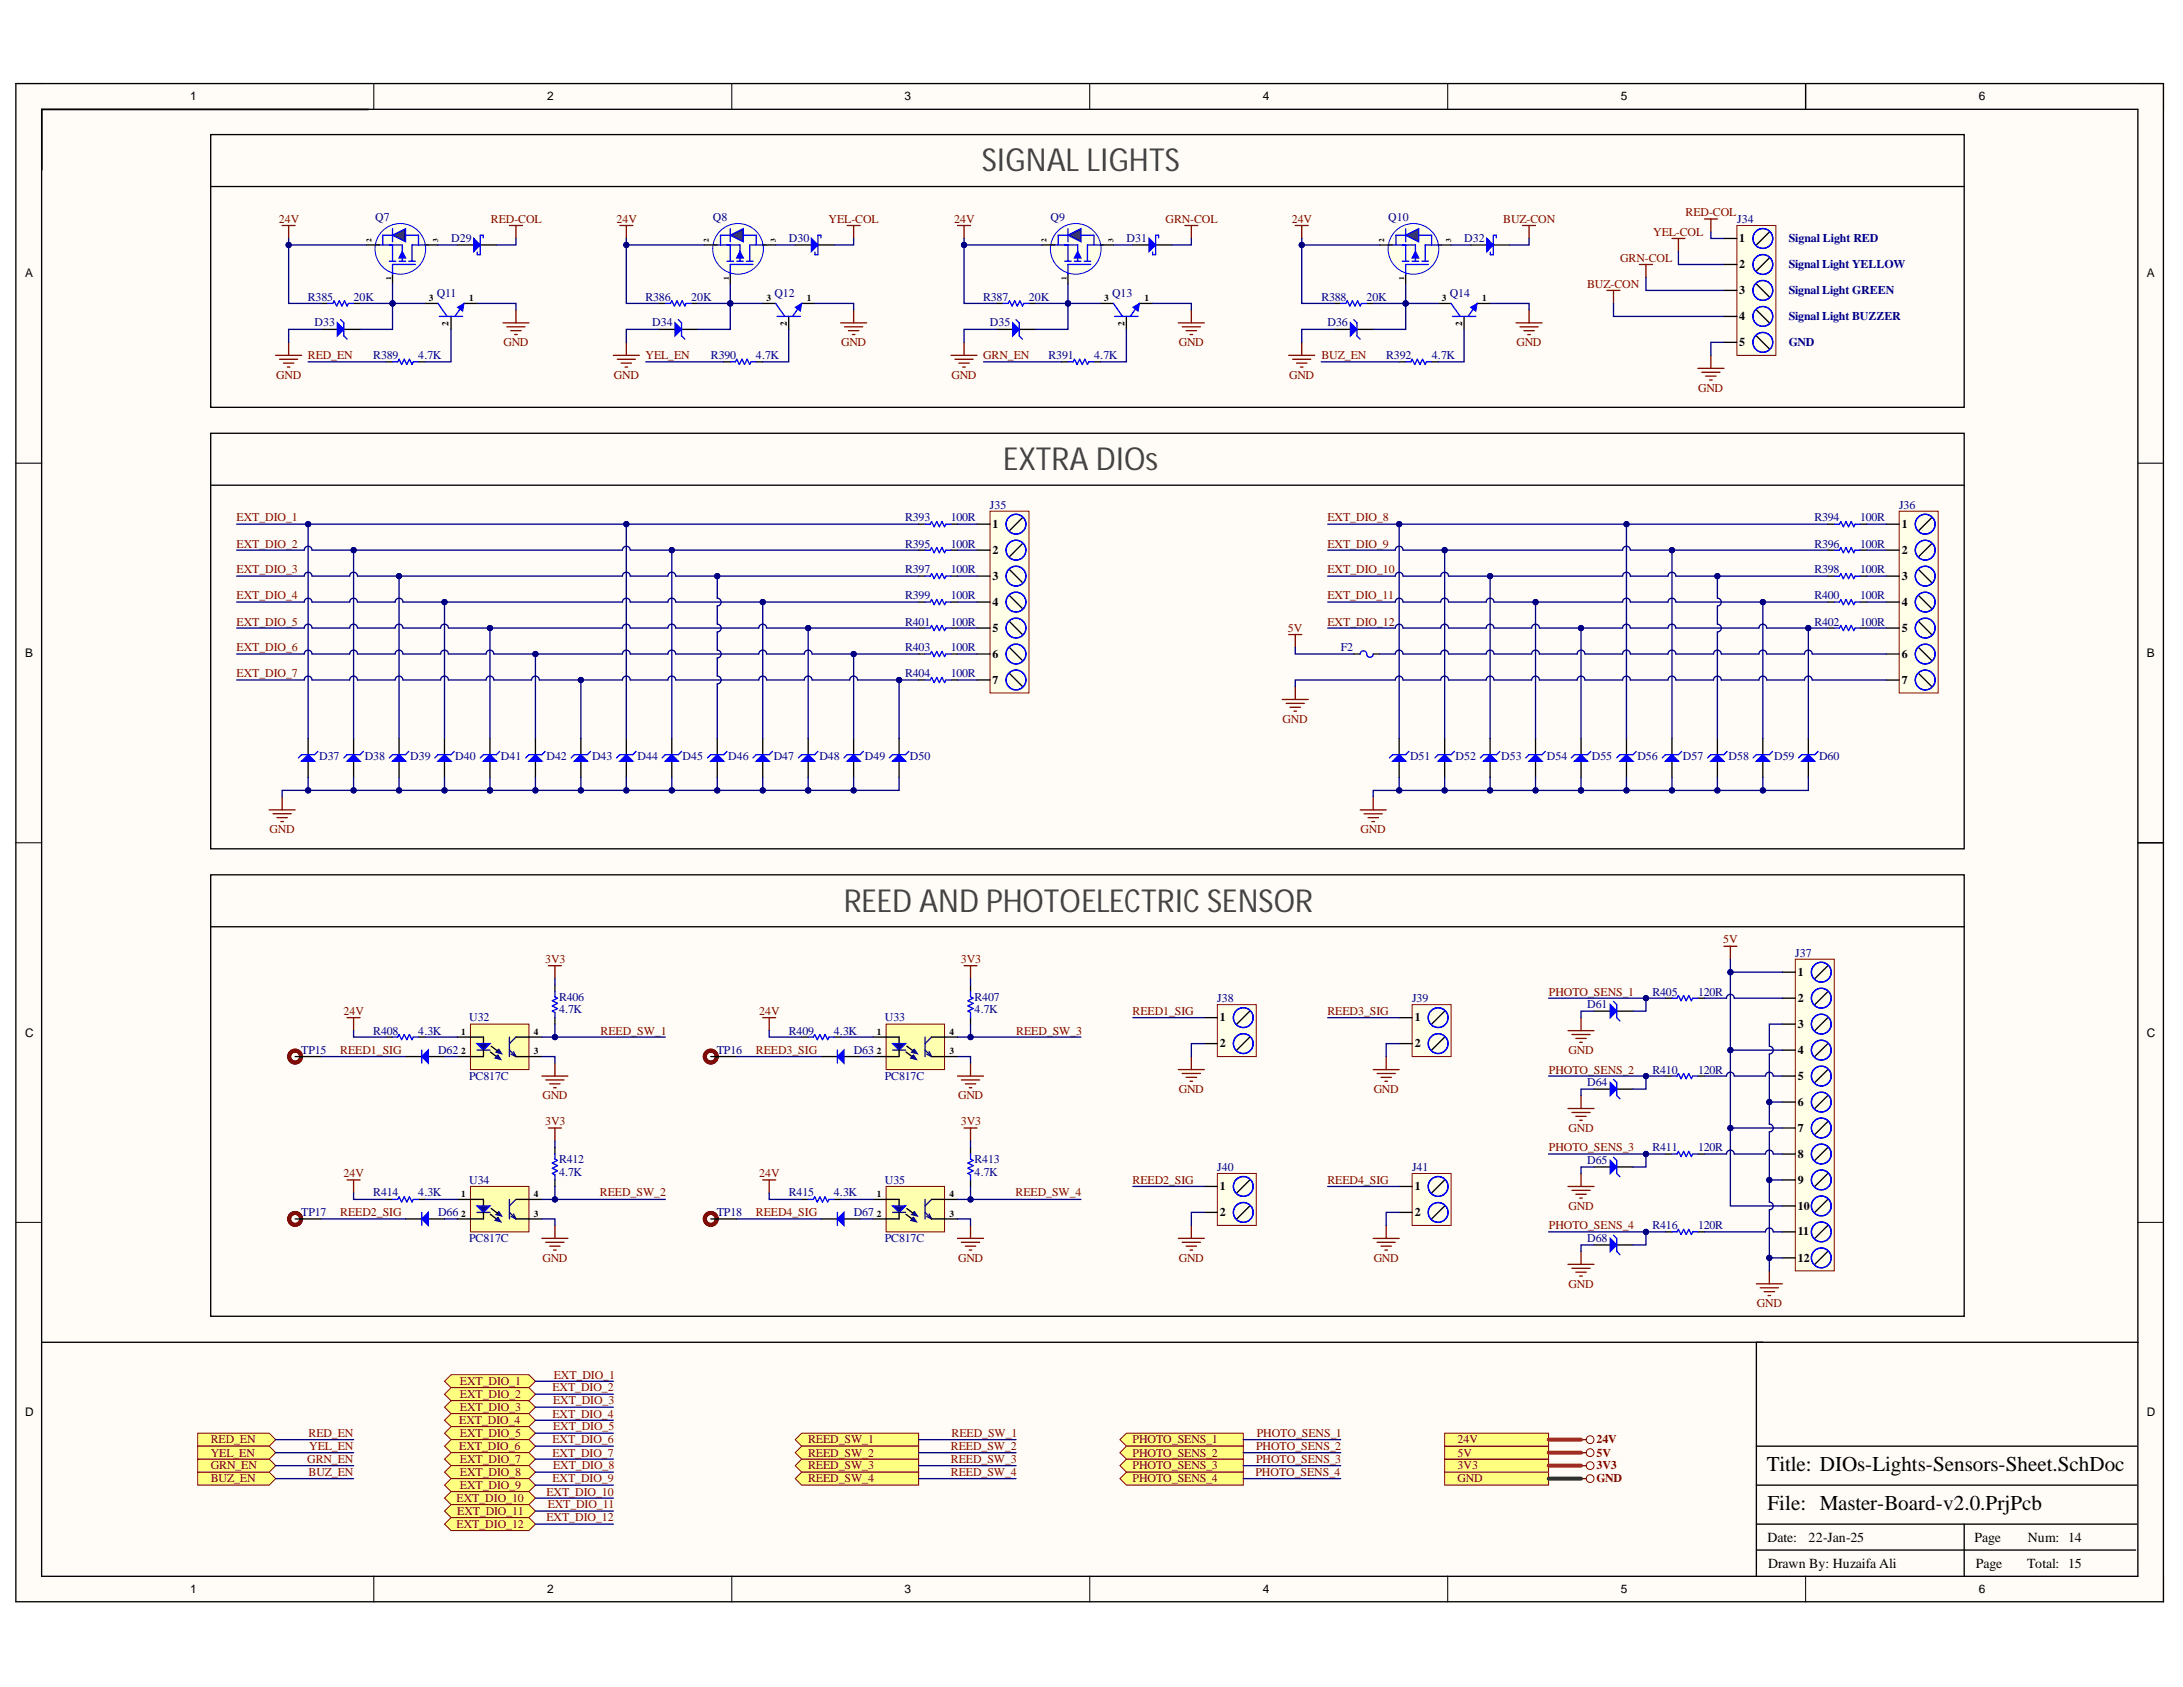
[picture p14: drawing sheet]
<svg xmlns="http://www.w3.org/2000/svg" width="279mm" height="216mm" viewBox="0 0 279 216" stroke-linecap="round" stroke-linejoin="round" font-family="sans-serif">
<defs><g id="words">
<g font-size="4.1" fill="#434343">
<text x="125.7" y="21.9">SIGNAL LIGHTS</text>
<text x="128.4" y="60.1">EXTRA DIOs</text>
<text x="108" y="116.7">REED AND PHOTOELECTRIC SENSOR</text>
</g>
<g font-size="2.7">
<text x="226.1" y="188.3">Title: DIOs-Lights-Sensors-Sheet.SchDoc</text>
<text x="226.2" y="193.3">File: Master-Board-v2.0.PrjPcb</text>
</g>
<g font-size="1.8">
<text x="226.2" y="197.3">Date:</text>
<text x="231.5" y="197.3">22-Jan-25</text>
<text x="252.7" y="197.3">Page</text>
<text x="259.5" y="197.3">Num: 14</text>
<text x="226.3" y="200.6">Drawn By: Huzaifa Ali</text>
<text x="252.9" y="200.6">Page</text>
<text x="259.5" y="200.6">Total: 15</text>
</g>
<g font-size="1.5">
<text x="24.4" y="12.8">1</text>
<text x="70" y="12.8">2</text>
<text x="115.8" y="12.8">3</text>
<text x="161.6" y="12.8">4</text>
<text x="207.5" y="12.8">5</text>
<text x="253.3" y="12.8">6</text>
<text x="3.2" y="35.5">A</text>
<text x="222.6" y="31">1</text>
<text x="222.6" y="34.3">2</text>
<text x="274.8" y="35.5">A</text>
<text x="222.6" y="37.6">3</text>
<text x="222.6" y="41">4</text>
<text x="222.6" y="44.3">5</text>
<text x="127" y="67.6">1</text>
<text x="127" y="70.8">2</text>
<text x="243.4" y="67.6">1</text>
<text x="243.4" y="70.8">2</text>
<text x="127" y="74.2">3</text>
<text x="127" y="77.5">4</text>
<text x="243.4" y="74.2">3</text>
<text x="243.4" y="77.5">4</text>
<text x="127" y="80.8">5</text>
<text x="243.4" y="80.8">5</text>
<text x="3.2" y="84">B</text>
<text x="127" y="84.2">6</text>
<text x="127" y="87.5">7</text>
<text x="243.4" y="84.2">6</text>
<text x="243.4" y="87.5">7</text>
<text x="274.8" y="84">B</text>
<text x="230.1" y="124.9">1</text>
<text x="156.1" y="130.7">1</text>
<text x="181.1" y="130.7">1</text>
<text x="230.1" y="128.3">2</text>
<text x="230.1" y="131.6">3</text>
<text x="3.2" y="132.7">C</text>
<text x="156.1" y="134">2</text>
<text x="181.1" y="134">2</text>
<text x="230.1" y="134.8">4</text>
<text x="274.8" y="132.7">C</text>
<text x="230.1" y="138.2">5</text>
<text x="230.1" y="141.5">6</text>
<text x="230.1" y="144.8">7</text>
<text x="230.1" y="148.2">8</text>
<text x="156.1" y="152.3">1</text>
<text x="156.1" y="155.6">2</text>
<text x="181.1" y="152.3">1</text>
<text x="181.1" y="155.6">2</text>
<text x="230.1" y="151.5">9</text>
<text x="230.1" y="154.8">10</text>
<text x="230.1" y="158.1">11</text>
<text x="230.1" y="161.5">12</text>
<text x="3.2" y="181.2">D</text>
<text x="274.8" y="181.2">D</text>
<text x="24.4" y="203.8">1</text>
<text x="70" y="203.8">2</text>
<text x="115.8" y="203.8">3</text>
<text x="161.6" y="203.8">4</text>
<text x="207.5" y="203.8">5</text>
<text x="253.3" y="203.8">6</text>
</g>
<g font-size="1.5" fill="#800000">
<text x="35.7" y="28.5">24V</text>
<text x="62.8" y="28.5">RED-COL</text>
<text x="78.9" y="28.5">24V</text>
<text x="106.1" y="28.5">YEL-COL</text>
<text x="122.1" y="28.5">24V</text>
<text x="149.2" y="28.5">GRN-COL</text>
<text x="165.3" y="28.5">24V</text>
<text x="192.4" y="28.5">BUZ-CON</text>
<text x="215.7" y="27.6">RED-COL</text>
<text x="207.4" y="33.5">GRN-COL</text>
<text x="211.6" y="30.2">YEL-COL</text>
<text x="203.1" y="36.9">BUZ-CON</text>
<text x="39.4" y="46">RED_EN</text>
<text x="64.4" y="44.3">GND</text>
<text x="82.6" y="46">YEL_EN</text>
<text x="107.7" y="44.3">GND</text>
<text x="125.8" y="46">GRN_EN</text>
<text x="150.9" y="44.3">GND</text>
<text x="169.1" y="46">BUZ_EN</text>
<text x="194.1" y="44.3">GND</text>
<text x="35.4" y="48.4">GND</text>
<text x="78.6" y="48.4">GND</text>
<text x="121.8" y="48.4">GND</text>
<text x="165" y="48.4">GND</text>
<text x="217.3" y="50.1">GND</text>
<text x="30.3" y="66.7">EXT_DIO_1</text>
<text x="30.3" y="70.1">EXT_DIO_2</text>
<text x="169.9" y="66.7">EXT_DIO_8</text>
<text x="169.9" y="70.1">EXT_DIO_9</text>
<text x="30.3" y="73.4">EXT_DIO_3</text>
<text x="30.3" y="76.7">EXT_DIO_4</text>
<text x="169.9" y="73.4">EXT_DIO_10</text>
<text x="169.9" y="76.7">EXT_DIO_11</text>
<text x="30.3" y="80.1">EXT_DIO_5</text>
<text x="30.3" y="83.4">EXT_DIO_6</text>
<text x="164.8" y="80.8">5V</text>
<text x="169.9" y="80.1">EXT_DIO_12</text>
<text x="30.3" y="86.7">EXT_DIO_7</text>
<text x="164.2" y="92.5">GND</text>
<text x="34.5" y="106.6">GND</text>
<text x="174.1" y="106.6">GND</text>
<text x="69.8" y="123.3">3V3</text>
<text x="123" y="123.3">3V3</text>
<text x="220.6" y="120.7">5V</text>
<text x="44" y="129.9">24V</text>
<text x="97.2" y="129.9">24V</text>
<text x="145" y="129.9">REED1_SIG</text>
<text x="169.9" y="129.9">REED3_SIG</text>
<text x="198.2" y="127.4">PHOTO_SENS_1</text>
<text x="43.6" y="134.8">REED1_SIG</text>
<text x="76.9" y="132.4">REED_SW_1</text>
<text x="96.7" y="134.8">REED3_SIG</text>
<text x="130.1" y="132.4">REED_SW_3</text>
<text x="198.2" y="137.4">PHOTO_SENS_2</text>
<text x="200.8" y="134.8">GND</text>
<text x="69.4" y="140.7">GND</text>
<text x="69.8" y="144">3V3</text>
<text x="122.6" y="140.7">GND</text>
<text x="123" y="144">3V3</text>
<text x="150.9" y="139.8">GND</text>
<text x="175.8" y="139.8">GND</text>
<text x="198.2" y="147.4">PHOTO_SENS_3</text>
<text x="200.8" y="144.8">GND</text>
<text x="43.6" y="155.6">REED2_SIG</text>
<text x="44" y="150.7">24V</text>
<text x="76.8" y="153.1">REED_SW_2</text>
<text x="96.7" y="155.6">REED4_SIG</text>
<text x="97.2" y="150.7">24V</text>
<text x="130" y="153.1">REED_SW_4</text>
<text x="145" y="151.5">REED2_SIG</text>
<text x="169.9" y="151.5">REED4_SIG</text>
<text x="200.8" y="154.8">GND</text>
<text x="69.4" y="161.5">GND</text>
<text x="122.6" y="161.5">GND</text>
<text x="150.9" y="161.5">GND</text>
<text x="175.8" y="161.5">GND</text>
<text x="198.2" y="157.3">PHOTO_SENS_4</text>
<text x="200.8" y="164.8">GND</text>
<text x="224.9" y="167.3">GND</text>
<text x="58.9" y="177.3">EXT_DIO_1</text>
<text x="58.9" y="178.9">EXT_DIO_2</text>
<text x="70.7" y="178.1">EXT_DIO_2</text>
<text x="70.8" y="179.7">EXT_DIO_3</text>
<text x="70.9" y="176.4">EXT_DIO_1</text>
<text x="27" y="184.7">RED_EN</text>
<text x="39.5" y="183.9">RED_EN</text>
<text x="39.6" y="185.6">YEL_EN</text>
<text x="58.8" y="182.2">EXT_DIO_4</text>
<text x="58.8" y="185.6">EXT_DIO_6</text>
<text x="58.9" y="180.6">EXT_DIO_3</text>
<text x="58.9" y="183.9">EXT_DIO_5</text>
<text x="70.7" y="181.4">EXT_DIO_4</text>
<text x="70.7" y="184.7">EXT_DIO_6</text>
<text x="70.8" y="183">EXT_DIO_5</text>
<text x="103.4" y="184.7">REED_SW_1</text>
<text x="121.7" y="185.6">REED_SW_2</text>
<text x="121.8" y="183.9">REED_SW_1</text>
<text x="145" y="184.7">PHOTO_SENS_1</text>
<text x="160.8" y="185.6">PHOTO_SENS_2</text>
<text x="160.9" y="183.9">PHOTO_SENS_1</text>
<text x="186.6" y="184.7">24V</text>
<text x="204.3" y="184.7">24V</text>
<text x="27" y="189.7">BUZ_EN</text>
<text x="27" y="188">GRN_EN</text>
<text x="27" y="186.4">YEL_EN</text>
<text x="39.3" y="187.2">GRN_EN</text>
<text x="39.5" y="188.9">BUZ_EN</text>
<text x="58.9" y="187.2">EXT_DIO_7</text>
<text x="58.9" y="188.9">EXT_DIO_8</text>
<text x="58.9" y="190.6">EXT_DIO_9</text>
<text x="69.9" y="191.4">EXT_DIO_10</text>
<text x="70.7" y="186.4">EXT_DIO_7</text>
<text x="70.7" y="189.7">EXT_DIO_9</text>
<text x="70.8" y="188">EXT_DIO_8</text>
<text x="103.4" y="188">REED_SW_3</text>
<text x="103.4" y="189.7">REED_SW_4</text>
<text x="103.4" y="186.4">REED_SW_2</text>
<text x="121.7" y="187.2">REED_SW_3</text>
<text x="121.7" y="188.9">REED_SW_4</text>
<text x="145" y="188">PHOTO_SENS_3</text>
<text x="145" y="189.7">PHOTO_SENS_4</text>
<text x="145" y="186.4">PHOTO_SENS_2</text>
<text x="160.7" y="188.9">PHOTO_SENS_4</text>
<text x="160.8" y="187.2">PHOTO_SENS_3</text>
<text x="186.6" y="189.7">GND</text>
<text x="186.6" y="188">3V3</text>
<text x="186.6" y="186.4">5V</text>
<text x="204.3" y="189.7">GND</text>
<text x="204.3" y="188">3V3</text>
<text x="204.3" y="186.4">5V</text>
<text x="58.4" y="192.2">EXT_DIO_10</text>
<text x="58.4" y="195.6">EXT_DIO_12</text>
<text x="58.5" y="193.9">EXT_DIO_11</text>
<text x="69.9" y="194.7">EXT_DIO_12</text>
<text x="70.1" y="193">EXT_DIO_11</text>
</g>
<g font-size="1.5" fill="#000080">
<text x="48" y="28.2">Q7</text>
<text x="91.3" y="28.2">Q8</text>
<text x="134.5" y="28.2">Q9</text>
<text x="177.7" y="28.2">Q10</text>
<text x="222.3" y="28.5">J34</text>
<text x="57.8" y="31">D29</text>
<text x="101" y="31">D30</text>
<text x="144.2" y="31">D31</text>
<text x="187.4" y="31">D32</text>
<text x="228.9" y="31">Signal Light RED</text>
<text x="228.9" y="34.3">Signal Light YELLOW</text>
<text x="39.4" y="38.5">R385</text>
<text x="40.3" y="41.8">D33</text>
<text x="45.2" y="38.5">20K</text>
<text x="55.9" y="38">Q11</text>
<text x="82.6" y="38.5">R386</text>
<text x="83.5" y="41.8">D34</text>
<text x="88.5" y="38.5">20K</text>
<text x="99.1" y="38">Q12</text>
<text x="125.8" y="38.5">R387</text>
<text x="126.7" y="41.8">D35</text>
<text x="131.7" y="38.5">20K</text>
<text x="142.3" y="38">Q13</text>
<text x="169.1" y="38.5">R388</text>
<text x="169.9" y="41.8">D36</text>
<text x="174.9" y="38.5">20K</text>
<text x="185.5" y="38">Q14</text>
<text x="228.9" y="37.6">Signal Light GREEN</text>
<text x="228.9" y="41">Signal Light BUZZER</text>
<text x="47.8" y="46">R389</text>
<text x="53.5" y="46">4.7K</text>
<text x="91" y="46">R390</text>
<text x="96.7" y="46">4.7K</text>
<text x="134.2" y="46">R391</text>
<text x="140" y="46">4.7K</text>
<text x="177.4" y="46">R392</text>
<text x="183.3" y="46">4.7K</text>
<text x="228.9" y="44.3">GND</text>
<text x="126.7" y="65.1">J35</text>
<text x="243.1" y="65.1">J36</text>
<text x="115.9" y="66.7">R393</text>
<text x="115.9" y="70.1">R395</text>
<text x="121.7" y="66.7">100R</text>
<text x="121.7" y="70.1">100R</text>
<text x="232.2" y="66.7">R394</text>
<text x="232.2" y="70.1">R396</text>
<text x="238.1" y="66.7">100R</text>
<text x="238.1" y="70.1">100R</text>
<text x="115.9" y="73.4">R397</text>
<text x="115.9" y="76.7">R399</text>
<text x="121.7" y="73.4">100R</text>
<text x="121.7" y="76.7">100R</text>
<text x="232.2" y="73.4">R398</text>
<text x="232.2" y="76.7">R400</text>
<text x="238.1" y="73.4">100R</text>
<text x="238.1" y="76.7">100R</text>
<text x="115.9" y="80.1">R401</text>
<text x="115.9" y="83.4">R403</text>
<text x="121.7" y="80.1">100R</text>
<text x="121.7" y="83.4">100R</text>
<text x="171.6" y="83.4">F2</text>
<text x="232.2" y="80.1">R402</text>
<text x="238.1" y="80.1">100R</text>
<text x="115.9" y="86.7">R404</text>
<text x="121.7" y="86.7">100R</text>
<text x="40.8" y="97.3">D37</text>
<text x="46.7" y="97.3">D38</text>
<text x="52.5" y="97.3">D39</text>
<text x="58.3" y="97.3">D40</text>
<text x="64.1" y="97.3">D41</text>
<text x="69.9" y="97.3">D42</text>
<text x="75.8" y="97.3">D43</text>
<text x="81.6" y="97.3">D44</text>
<text x="87.4" y="97.3">D45</text>
<text x="93.2" y="97.3">D46</text>
<text x="99" y="97.3">D47</text>
<text x="104.9" y="97.3">D48</text>
<text x="110.7" y="97.3">D49</text>
<text x="116.5" y="97.3">D50</text>
<text x="180.5" y="97.3">D51</text>
<text x="186.3" y="97.3">D52</text>
<text x="192.1" y="97.3">D53</text>
<text x="198" y="97.3">D54</text>
<text x="203.7" y="97.3">D55</text>
<text x="209.6" y="97.3">D56</text>
<text x="215.4" y="97.3">D57</text>
<text x="221.2" y="97.3">D58</text>
<text x="227.1" y="97.3">D59</text>
<text x="232.8" y="97.3">D60</text>
<text x="229.8" y="122.4">J37</text>
<text x="60" y="130.7">U32</text>
<text x="71.5" y="128.1">R406</text>
<text x="71.5" y="129.7">4.7K</text>
<text x="113.2" y="130.7">U33</text>
<text x="124.7" y="128.1">R407</text>
<text x="124.7" y="129.7">4.7K</text>
<text x="155.8" y="128.3">J38</text>
<text x="180.7" y="128.3">J39</text>
<text x="203.1" y="129">D61</text>
<text x="211.5" y="127.4">R405</text>
<text x="217.3" y="127.4">120R</text>
<text x="38.6" y="134.8">TP15</text>
<text x="47.8" y="132.4">R408</text>
<text x="53.5" y="132.4">4.3K</text>
<text x="56.1" y="134.8">D62</text>
<text x="91.8" y="134.8">TP16</text>
<text x="101" y="132.4">R409</text>
<text x="106.7" y="132.4">4.3K</text>
<text x="109.3" y="134.8">D63</text>
<text x="211.5" y="137.4">R410</text>
<text x="217.3" y="137.4">120R</text>
<text x="60" y="138.2">PC817C</text>
<text x="113.2" y="138.2">PC817C</text>
<text x="203.1" y="139">D64</text>
<text x="71.5" y="148.8">R412</text>
<text x="124.7" y="148.8">R413</text>
<text x="155.8" y="149.8">J40</text>
<text x="180.7" y="149.8">J41</text>
<text x="203.1" y="149">D65</text>
<text x="211.5" y="147.4">R411</text>
<text x="217.3" y="147.4">120R</text>
<text x="38.6" y="155.6">TP17</text>
<text x="47.8" y="153.1">R414</text>
<text x="53.5" y="153.1">4.3K</text>
<text x="56.1" y="155.6">D66</text>
<text x="60" y="151.5">U34</text>
<text x="71.5" y="150.5">4.7K</text>
<text x="91.8" y="155.6">TP18</text>
<text x="101" y="153.1">R415</text>
<text x="106.7" y="153.1">4.3K</text>
<text x="109.3" y="155.6">D67</text>
<text x="113.2" y="151.5">U35</text>
<text x="124.7" y="150.5">4.7K</text>
<text x="60" y="158.9">PC817C</text>
<text x="113.2" y="158.9">PC817C</text>
<text x="203.1" y="158.9">D68</text>
<text x="211.5" y="157.3">R416</text>
<text x="217.3" y="157.3">120R</text>
</g>
<g font-size="1.2">
<text x="54.9" y="38.6">3</text>
<text x="57.4" y="41.7" transform="rotate(-90 57.4 41.7)">2</text>
<text x="60" y="38.6">1</text>
<text x="98.1" y="38.6">3</text>
<text x="100.7" y="41.7" transform="rotate(-90 100.7 41.7)">2</text>
<text x="103.3" y="38.6">1</text>
<text x="141.3" y="38.6">3</text>
<text x="143.9" y="41.7" transform="rotate(-90 143.9 41.7)">2</text>
<text x="146.5" y="38.6">1</text>
<text x="184.5" y="38.6">3</text>
<text x="187.2" y="41.7" transform="rotate(-90 187.2 41.7)">2</text>
<text x="189.7" y="38.6">1</text>
<text x="59" y="132.5">1</text>
<text x="59" y="134.9">2</text>
<text x="68.3" y="134.9">3</text>
<text x="68.3" y="132.5">4</text>
<text x="112.2" y="132.5">1</text>
<text x="112.2" y="134.9">2</text>
<text x="121.5" y="134.9">3</text>
<text x="121.5" y="132.5">4</text>
<text x="59" y="153.2">1</text>
<text x="59" y="155.7">2</text>
<text x="68.3" y="155.7">3</text>
<text x="68.3" y="153.2">4</text>
<text x="112.2" y="153.2">1</text>
<text x="112.2" y="155.7">2</text>
<text x="121.5" y="155.7">3</text>
<text x="121.5" y="153.2">4</text>
</g>
<g font-size=".9">
<text x="47.5" y="31" transform="rotate(-90 47.5 31)">2</text>
<text x="50.1" y="35.8" transform="rotate(-90 50.1 35.8)">1</text>
<text x="56.1" y="31" transform="rotate(-90 56.1 31)">3</text>
<text x="90.7" y="31" transform="rotate(-90 90.7 31)">2</text>
<text x="93.3" y="35.8" transform="rotate(-90 93.3 35.8)">1</text>
<text x="99.3" y="31" transform="rotate(-90 99.3 31)">3</text>
<text x="134" y="31" transform="rotate(-90 134 31)">2</text>
<text x="136.5" y="35.8" transform="rotate(-90 136.5 35.8)">1</text>
<text x="142.5" y="31" transform="rotate(-90 142.5 31)">3</text>
<text x="177.2" y="31" transform="rotate(-90 177.2 31)">2</text>
<text x="179.7" y="35.8" transform="rotate(-90 179.7 35.8)">1</text>
<text x="185.7" y="31" transform="rotate(-90 185.7 31)">3</text>
</g>
</g></defs>
<g fill="#fffcf8">
<path d="M2 10.7h274.9v194.3h-274.9z" fill-rule="evenodd"/>
<path d="M5.4 14h268.2v187.7h-268.2z" fill-rule="evenodd"/>
</g>
<g fill="none" stroke="#000" stroke-width=".13">
<path d="M2 10.7h3.4M47.8 10.7v3.3M93.7 10.7v3.3M139.5 10.7v3.3M185.3 10.7v3.3M231.1 10.7v3.3M273.6 10.7h3.3v3.3M2 59.3h3.4M273.6 59.3h3.3M2 107.9h3.4M273.6 107.9h3.3M2 156.4h3.4"/>
<path d="M273.6 156.4h3.3M47.8 201.7v3.3M93.7 201.7v3.3M139.5 201.7v3.3M185.3 201.7v3.3M231.1 201.7v3.3M276.9 201.7v3.3"/>
</g>
<path d="M2 10.7h274.9v194.3h-274.9zM5.3 14h268.3v187.7h-268.3zM5.3 14h41.9M231.1 10.7v3.3M50.2 34.7v1.6M273.6 107.9h3.3M273.7 171.8h-48.9v29.9M224.8 198.4h48.5M224.8 195.1h48.7M224.8 190.1h48.7M224.8 185.1h48.7M251.4 195.1v6.6" fill="none" stroke="#000" stroke-width=".17"/>
<circle cx="51.2" cy="31.8" r="3.2" fill="#ffffe8"/>
<circle cx="51.2" cy="31.8" r="3.2" fill="none" stroke="#00f" stroke-width=".13"/>
<path d="M48.2 31.3h3.3v2.1M49.8 33.4h.9M50.2 31.3v2.1M51.1 33.4h.8M52.3 33.4h.9M53.2 33.8h-3v1.3M54.8 31.3h-2.1v2.1" fill="none" stroke="#00f" stroke-width=".17"/>
<path d="M51.5 32.2l.4 .8h-.8z" fill="#00f"/>
<path d="M49 31.3v-1.2h4.6v1.2M50.2 29.3v1.6M51.5 32.2l.4 .8h-.8z" fill="none" stroke="#00f" stroke-width=".17"/>
<path d="M46.9 31.3h1.7M54.4 31.3h1.7" fill="none" stroke="#000" stroke-width=".17"/>
<path d="M50.2 30.1l1.7-.8v1.6z" fill="#073763"/>
<path d="M41.9 38.8h.7l.2-.3 .3 .7 .3-.7 .4 .7 .3-.7 .3 .7 .2-.4h.7M50.2 30.1l1.7-.8v1.6z" fill="none" stroke="#00f" stroke-width=".17"/>
<path d="M36.1 28.9h1.7M36.9 28.9v1.6" fill="none" stroke="#800000" stroke-width=".17"/>
<path d="M41.1 38.8h.8M45.3 38.8h.8M41.1 42.2h2.1M44 42.2h2.1" fill="none" stroke="#000" stroke-width=".17"/>
<path d="M43.2 41.3l.8 .9-.8 .8z" fill="#00f"/>
<path d="M56.1 38.8l1.1 1.7M59.4 38.8l-1.2 1.7M43.2 41.3l.8 .9-.8 .8zM43.6 40.9l.4 .4v1.7l.4 .4M56.2 40.5h3" fill="none" stroke="#00f" stroke-width=".17"/>
<path d="M54.4 38.8h1.7M59.4 38.8h1.6M57.7 40.5v1.7" fill="none" stroke="#000" stroke-width=".17"/>
<path d="M58.6 39.3l.8-.5-.2 1z" fill="#00f"/>
<path d="M58.6 39.3l.8-.5-.2 1z" fill="none" stroke="#00f" stroke-width=".13"/>
<path d="M65.2 28.9h1.7M66 28.9v1.6M66 39.7v1.6M35.3 45.5h3.3M35.8 46h2.3M36.3 46.5h1.3M36.8 47h.3M36.9 43.8v1.7M64.4 41.3h3.3M64.9 41.8h2.3M65.4 42.3h1.3M65.9 42.8h.3" fill="none" stroke="#800000" stroke-width=".17"/>
<path d="M93.5 34.7v1.6M49.4 46.3h.8M53.6 46.3h.8" fill="none" stroke="#000" stroke-width=".17"/>
<path d="M50.2 46.3h.7l.2-.3 .3 .6 .3-.6 .4 .6 .3-.6 .3 .6 .2-.3h.7" fill="none" stroke="#00f" stroke-width=".17"/>
<circle cx="94.5" cy="31.8" r="3.2" fill="#ffffe8"/>
<circle cx="94.5" cy="31.8" r="3.2" fill="none" stroke="#00f" stroke-width=".13"/>
<path d="M91.4 31.3h3.3v2.1M93 33.4h.9M93.5 31.3v2.1M94.3 33.4h.8M95.5 33.4h.9M96.4 33.8h-2.9v1.3M98 31.3h-2v2.1" fill="none" stroke="#00f" stroke-width=".17"/>
<path d="M94.7 32.2l.4 .8h-.8z" fill="#00f"/>
<path d="M92.2 31.3v-1.2h4.6v1.2M93.5 29.3v1.6M94.7 32.2l.4 .8h-.8z" fill="none" stroke="#00f" stroke-width=".17"/>
<path d="M90.1 31.3h1.7M97.6 31.3h1.7" fill="none" stroke="#000" stroke-width=".17"/>
<path d="M93.5 30.1l1.6-.8v1.6z" fill="#073763"/>
<path d="M85.2 38.8h.6l.2-.3 .3 .7 .3-.7 .4 .7 .3-.7 .3 .7 .2-.4h.7M93.5 30.1l1.6-.8v1.6z" fill="none" stroke="#00f" stroke-width=".17"/>
<path d="M79.3 28.9h1.7M80.2 28.9v1.6" fill="none" stroke="#800000" stroke-width=".17"/>
<path d="M84.3 38.8h.9M88.5 38.8h.8M84.3 42.2h2.1M87.2 42.2h2.1" fill="none" stroke="#000" stroke-width=".17"/>
<path d="M86.4 41.3l.8 .9-.8 .8z" fill="#00f"/>
<path d="M99.3 38.8l1.1 1.7M102.6 38.8l-1.2 1.7M86.4 41.3l.8 .9-.8 .8zM86.8 40.9l.4 .4v1.7l.4 .4M99.4 40.5h3" fill="none" stroke="#00f" stroke-width=".17"/>
<path d="M97.6 38.8h1.7M102.6 38.8h1.7M100.9 40.5v1.7" fill="none" stroke="#000" stroke-width=".17"/>
<path d="M101.8 39.3l.8-.5-.2 1z" fill="#00f"/>
<path d="M101.8 39.3l.8-.5-.2 1z" fill="none" stroke="#00f" stroke-width=".13"/>
<path d="M108.4 28.9h1.7M109.3 28.9v1.6M109.3 39.7v1.6M78.5 45.5h3.3M79 46h2.3M79.5 46.5h1.3M80 47h.3M80.2 43.8v1.7M107.6 41.3h3.3M108.1 41.8h2.3M108.6 42.3h1.3M109.1 42.8h.3" fill="none" stroke="#800000" stroke-width=".17"/>
<path d="M136.7 34.7v1.6M92.6 46.3h.9M96.8 46.3h.8" fill="none" stroke="#000" stroke-width=".17"/>
<path d="M93.5 46.3h.6l.2-.3 .3 .6 .4-.6 .3 .6 .3-.6 .4 .6 .1-.3h.7" fill="none" stroke="#00f" stroke-width=".17"/>
<circle cx="137.7" cy="31.8" r="3.2" fill="#ffffe8"/>
<circle cx="137.7" cy="31.8" r="3.2" fill="none" stroke="#00f" stroke-width=".13"/>
<path d="M134.6 31.3h3.3v2.1M136.3 33.4h.8M136.7 31.3v2.1M137.5 33.4h.8M138.8 33.4h.8M139.6 33.8h-2.9v1.3M141.3 31.3h-2.1v2.1" fill="none" stroke="#00f" stroke-width=".17"/>
<path d="M137.9 32.2l.4 .8h-.8z" fill="#00f"/>
<path d="M135.4 31.3v-1.2h4.6v1.2M136.7 29.3v1.6M137.9 32.2l.4 .8h-.8z" fill="none" stroke="#00f" stroke-width=".17"/>
<path d="M133.4 31.3h1.6M140.8 31.3h1.7" fill="none" stroke="#000" stroke-width=".17"/>
<path d="M136.7 30.1l1.6-.8v1.6z" fill="#073763"/>
<path d="M128.4 38.8h.6l.2-.3 .3 .7 .4-.7 .3 .7 .3-.7 .4 .7 .1-.4h.7M136.7 30.1l1.6-.8v1.6z" fill="none" stroke="#00f" stroke-width=".17"/>
<path d="M122.6 28.9h1.6M123.4 28.9v1.6" fill="none" stroke="#800000" stroke-width=".17"/>
<path d="M127.5 38.8h.9M131.7 38.8h.8M127.5 42.2h2.1M130.4 42.2h2.1" fill="none" stroke="#000" stroke-width=".17"/>
<path d="M129.6 41.3l.8 .9-.8 .8z" fill="#00f"/>
<path d="M142.5 38.8l1.2 1.7M145.8 38.8l-1.1 1.7M129.6 41.3l.8 .9-.8 .8zM130 40.9l.4 .4v1.7l.5 .4M142.7 40.5h3" fill="none" stroke="#00f" stroke-width=".17"/>
<path d="M140.8 38.8h1.7M145.8 38.8h1.7M144.2 40.5v1.7" fill="none" stroke="#000" stroke-width=".17"/>
<path d="M145 39.3l.8-.5-.1 1z" fill="#00f"/>
<path d="M145 39.3l.8-.5-.1 1z" fill="none" stroke="#00f" stroke-width=".13"/>
<path d="M151.6 28.9h1.7M152.5 28.9v1.6M152.5 39.7v1.6M121.7 45.5h3.3M122.2 46h2.4M122.7 46.5h1.4M123.2 47h.4M123.4 43.8v1.7M150.8 41.3h3.3M151.3 41.8h2.3M151.8 42.3h1.3M152.3 42.8h.3" fill="none" stroke="#800000" stroke-width=".17"/>
<path d="M179.9 34.7v1.6M135.9 46.3h.8M140 46.3h.8" fill="none" stroke="#000" stroke-width=".17"/>
<path d="M136.7 46.3h.7l.1-.3 .3 .6 .4-.6 .3 .6 .3-.6 .4 .6 .1-.3h.7" fill="none" stroke="#00f" stroke-width=".17"/>
<circle cx="180.9" cy="31.9" r="3.2" fill="#ffffe8"/>
<circle cx="180.9" cy="31.9" r="3.2" fill="none" stroke="#00f" stroke-width=".13"/>
<path d="M177.8 31.4h3.4v2M179.5 33.4h.8M179.9 31.4v2M180.7 33.4h.9M182 33.4h.8M182.8 33.8h-2.9v1.3M184.5 31.4h-2.1v2" fill="none" stroke="#00f" stroke-width=".17"/>
<path d="M181.2 32.2l.4 .8h-.9z" fill="#00f"/>
<path d="M178.7 31.4v-1.3h4.5v1.3M179.9 29.3v1.6M181.2 32.2l.4 .8h-.9z" fill="none" stroke="#00f" stroke-width=".17"/>
<path d="M176.6 31.4h1.7M184.1 31.4h1.6" fill="none" stroke="#000" stroke-width=".17"/>
<path d="M179.9 30.1l1.7-.8v1.6z" fill="#073763"/>
<path d="M171.6 38.8h.7l.1-.3 .4 .7 .3-.7 .3 .7 .4-.7 .3 .7 .2-.4h.6M179.9 30.1l1.7-.8v1.6z" fill="none" stroke="#00f" stroke-width=".17"/>
<path d="M165.8 28.9h1.6M166.6 28.9v1.6" fill="none" stroke="#800000" stroke-width=".17"/>
<path d="M170.8 38.8h.8M174.9 38.8h.9M170.8 42.2h2M173.7 42.2h2.1" fill="none" stroke="#000" stroke-width=".17"/>
<path d="M172.8 41.3l.9 .9-.9 .8z" fill="#00f"/>
<path d="M185.7 38.8l1.2 1.7M189.1 38.8l-1.2 1.7M172.8 41.3l.9 .9-.9 .8zM173.3 40.9l.4 .4v1.7l.4 .4M185.9 40.5h3" fill="none" stroke="#00f" stroke-width=".17"/>
<path d="M184.1 38.8h1.6M189.1 38.8h1.6M187.4 40.5v1.7" fill="none" stroke="#000" stroke-width=".17"/>
<path d="M188.2 39.3l.9-.5-.2 1z" fill="#00f"/>
<path d="M188.2 39.3l.9-.5-.2 1z" fill="none" stroke="#00f" stroke-width=".13"/>
<path d="M194.9 28.9h1.6M195.7 28.9v1.6M195.7 39.7v1.6M164.9 45.5h3.4M165.4 46h2.4M165.9 46.5h1.4M166.4 47h.4M166.6 43.8v1.7M194 41.3h3.4M194.5 41.8h2.4M195 42.3h1.4M195.5 42.8h.4" fill="none" stroke="#800000" stroke-width=".17"/>
<path d="M27 17.2h224.4v34.9h-224.4zM27 23.9h224.4M101.8 31.3h2.1M104.7 31.3h2.1M179.1 46.3h.8M183.2 46.3h.9" fill="none" stroke="#000" stroke-width=".17"/>
<path d="M179.9 46.3h.7l.1-.3 .4 .6 .3-.6 .3 .6 .4-.6 .3 .6 .2-.3h.6" fill="none" stroke="#00f" stroke-width=".17"/>
<path d="M103.9 30.5l.8 .8-.8 .9z" fill="#00f"/>
<path d="M103.9 30.5l.8 .8-.8 .9zM104.3 32.3v.3h.4M105.1 30.4v-.3h-.4v2.5" fill="none" stroke="#00f" stroke-width=".17"/>
<path d="M58.6 31.3h2M61.5 31.3h2" fill="none" stroke="#000" stroke-width=".17"/>
<path d="M60.6 30.5l.9 .8-.9 .9z" fill="#00f"/>
<path d="M60.6 30.5l.9 .8-.9 .9zM61.1 32.3v.3h.3M61.8 30.4v-.3h-.3v2.5" fill="none" stroke="#00f" stroke-width=".17"/>
<path d="M145 31.3h2.1M147.9 31.3h2.1" fill="none" stroke="#000" stroke-width=".17"/>
<path d="M147.1 30.5l.8 .8-.8 .9z" fill="#00f"/>
<path d="M147.1 30.5l.8 .8-.8 .9zM147.5 32.3v.3h.4M148.3 30.4v-.3h-.4v2.5" fill="none" stroke="#00f" stroke-width=".17"/>
<path d="M188.2 31.4h2.1M191.1 31.4h2.1" fill="none" stroke="#000" stroke-width=".17"/>
<path d="M190.3 30.5l.8 .9-.8 .8z" fill="#00f"/>
<path d="M190.3 30.5l.8 .9-.8 .8zM191.1 30.1v2.5h-.4v-.3M191.1 30.1h.4v.3" fill="none" stroke="#00f" stroke-width=".17"/>
<path d="M222.3 28.9h5v16.6h-5z" fill-rule="evenodd" fill="#ffffe8"/>
<path d="M222.3 28.9h5v16.6h-5z" fill="none" stroke="#800000" stroke-width=".13"/>
<g fill="none" stroke="#000" stroke-width=".17">
<path d="M220.6 30.5h1.7M220.6 33.8h1.7M220.6 37.2h1.7M224.8 39.7l1.7 1.6M224.8 36.3l1.7 1.7M226.5 29.7l-1.7 1.7M226.5 33l-1.7 1.7M27 55.5h224.4v53.1h-224.4zM220.6 40.5h1.7M220.6 43.8h1.7M224.8 43l1.7 1.6M27 62.1h224.4"/>
<path d="M27 112h224.4v56.5h-224.4zM27 118.6h224.4M204 129.4h2.1M206.9 129.4h2.1M213.2 127.7h.8M213.2 137.7h.8M217.3 127.7h.8M217.3 137.7h.8M213.2 147.7h.8M213.2 157.7h.8M217.3 147.7h.8M217.3 157.7h.8"/>
</g>
<g fill="none" stroke="#00f" stroke-width=".17">
<path d="M214 127.7h.6l.2-.3 .4 .7 .3-.7 .3 .7 .4-.7 .3 .7 .1-.4h.7M214 137.7h.6l.2-.3 .4 .7 .3-.7 .3 .7 .4-.7 .3 .7 .1-.4h.7M214 147.7h.6l.2-.3 .4 .6 .3-.6 .3 .6 .4-.6 .3 .6 .1-.3h.7M214 157.7h.6l.2-.4 .4 .7 .3-.7 .3 .7 .4-.7 .3 .7 .1-.3h.7"/>
<circle cx="225.6" cy="30.5" r="1.27"/>
<circle cx="225.6" cy="37.2" r="1.27"/>
<circle cx="225.6" cy="33.8" r="1.27"/>
<circle cx="225.6" cy="43.8" r="1.27"/>
<circle cx="225.6" cy="40.5" r="1.27"/>
</g>
<g fill="none" stroke="#800000" stroke-width=".17">
<path d="M205.7 37.2h1.6M206.5 37.2v1.6M209.8 33.8h1.7M210.7 33.8v1.7M214 30.5h1.7M214.8 30.5v1.7M218.1 28h1.7M219 28v1.7M217.3 47.1h3.3M217.8 47.6h2.3M218.3 48.1h1.3M218.8 48.6h.3"/>
<path d="M219 45.5v1.6M220.6 121.1h1.7M221.5 121.1v1.7M224.8 164.3h3.3M225.3 164.8h2.3M225.8 165.3h1.3M226.3 165.8h.3M226.5 162.6v1.7"/>
</g>
<path d="M206.1 128.6l.8 .8-.8 .8z" fill="#00f"/>
<path d="M206.1 128.6l.8 .8-.8 .8zM206.5 128.2l.4 .4v1.6l.4 .5" fill="none" stroke="#00f" stroke-width=".17"/>
<path d="M200.7 131.9h3.3M201.2 132.4h2.3M201.7 132.9h1.3M202.2 133.4h.3M202.4 130.2v1.7" fill="none" stroke="#800000" stroke-width=".17"/>
<path d="M204 139.4h2.1M206.9 139.4h2.1" fill="none" stroke="#000" stroke-width=".17"/>
<path d="M206.1 138.5l.8 .9-.8 .8z" fill="#00f"/>
<path d="M206.1 138.5l.8 .9-.8 .8zM206.5 138.1l.4 .4v1.7l.4 .4" fill="none" stroke="#00f" stroke-width=".17"/>
<path d="M200.7 141.9h3.3M201.2 142.4h2.3M201.7 142.9h1.3M202.2 143.4h.3M202.4 140.2v1.7" fill="none" stroke="#800000" stroke-width=".17"/>
<path d="M204 149.3h2.1M206.9 149.3h2.1" fill="none" stroke="#000" stroke-width=".17"/>
<path d="M206.1 148.5l.8 .8-.8 .9z" fill="#00f"/>
<path d="M206.1 148.5l.8 .8-.8 .9zM206.5 148.1l.4 .4v1.7l.4 .4" fill="none" stroke="#00f" stroke-width=".17"/>
<path d="M200.7 151.8h3.3M201.2 152.3h2.3M201.7 152.8h1.3M202.2 153.3h.3M202.4 150.2v1.6" fill="none" stroke="#800000" stroke-width=".17"/>
<path d="M204 159.3h2.1M206.9 159.3h2.1" fill="none" stroke="#000" stroke-width=".17"/>
<path d="M206.1 158.5l.8 .8-.8 .8z" fill="#00f"/>
<path d="M206.1 158.5l.8 .8-.8 .8zM206.5 158.1l.4 .4v1.6l.4 .5" fill="none" stroke="#00f" stroke-width=".17"/>
<path d="M200.7 161.8h3.3M201.2 162.3h2.3M201.7 162.8h1.3M202.2 163.3h.3M202.4 160.1v1.7" fill="none" stroke="#800000" stroke-width=".17"/>
<path d="M60.2 131.1h7.5v5.8h-7.5z" fill-rule="evenodd" fill="#ffffb0"/>
<path d="M60.2 131.1h7.5v5.8h-7.5z" fill="none" stroke="#800000" stroke-width=".13"/>
<path d="M58.6 132.7h1.6M58.6 135.2h1.6M62.8 134.6l.7 .6" fill="none" stroke="#000" stroke-width=".17"/>
<path d="M63.3 135.4l.4-.4-.2 .2 .2-.2 .4 .6z" fill-rule="evenodd" fill="#0c0087"/>
<path d="M63.3 135.4l.4-.4-.2 .2 .2-.2 .4 .6z" fill="none" stroke="#0c0087" stroke-width=".13"/>
<path d="M63.5 134.7l.4-.4-.3 .2 .3-.2 .3 .6z" fill-rule="evenodd" fill="#0c0087"/>
<path d="M63.5 134.7l.4-.4-.3 .2 .3-.2 .3 .6z" fill="none" stroke="#0c0087" stroke-width=".13"/>
<path d="M60.2 132.7h1.7v.9M62.9 133.9l.7 .6" fill="none" stroke="#000" stroke-width=".17"/>
<path d="M61 133.6h1.7l-.8 .8z" fill="#0c0087"/>
<path d="M61 133.6h1.7l-.8 .8z" fill="none" stroke="#00f" stroke-width=".17"/>
<path d="M61 134.4h1.7M65.2 132.7v2.5M65.2 134.4l.8 .8M65.4 134.9l.6 .3M65.7 134.6l.3 .6M66 132.7l-.8 .9" fill="none" stroke="#11037f" stroke-width=".17"/>
<path d="M51.9 135.2h2.1M54.8 135.2h2.1M61.9 134.4v.8h-1.7M66 135.2h3.4M66 132.7h3.4" fill="none" stroke="#000" stroke-width=".17"/>
<path d="M44.4 130.2h1.7M45.3 130.2v1.7" fill="none" stroke="#800000" stroke-width=".17"/>
<path d="M54 135.2l.8-.8v1.7z" fill="#00f"/>
<path d="M50.2 132.7h.7l.2-.3 .3 .7 .3-.7 .4 .7 .3-.7 .3 .7 .2-.4h.7M54 135.2l.8-.8v1.7zM54 134.4v1.7M71 126.9v.7l.4 .1-.7 .4 .7 .3-.7 .3 .7 .4-.7 .3 .3 .2v.6" fill="none" stroke="#00f" stroke-width=".17"/>
<path d="M49.4 132.7h.8M53.6 132.7h.8M71 126.1v.8M71 130.2v.9" fill="none" stroke="#000" stroke-width=".17"/>
<path d="M69.4 137.7h3.3M69.9 138.2h2.3M70.2 123.6h1.7M70.4 138.7h1.3M70.9 139.2h.3M71 123.6v1.6M71 136.1v1.6" fill="none" stroke="#800000" stroke-width=".17"/>
<path d="M113.4 131.1h7.5v5.8h-7.5z" fill-rule="evenodd" fill="#ffffb0"/>
<path d="M113.4 131.1h7.5v5.8h-7.5z" fill="none" stroke="#800000" stroke-width=".13"/>
<path d="M111.7 132.7h1.7M111.7 135.2h1.7M116 134.6l.7 .6" fill="none" stroke="#000" stroke-width=".17"/>
<path d="M116.5 135.4l.4-.4-.2 .2 .2-.2 .4 .6z" fill-rule="evenodd" fill="#0c0087"/>
<path d="M116.5 135.4l.4-.4-.2 .2 .2-.2 .4 .6z" fill="none" stroke="#0c0087" stroke-width=".13"/>
<path d="M116.7 134.7l.3-.4-.2 .2 .2-.2 .4 .6z" fill-rule="evenodd" fill="#0c0087"/>
<path d="M116.7 134.7l.3-.4-.2 .2 .2-.2 .4 .6z" fill="none" stroke="#0c0087" stroke-width=".13"/>
<path d="M113.4 132.7h1.7v.9M116.1 133.9l.7 .6" fill="none" stroke="#000" stroke-width=".17"/>
<path d="M114.2 133.6h1.7l-.8 .8z" fill="#0c0087"/>
<path d="M114.2 133.6h1.7l-.8 .8z" fill="none" stroke="#00f" stroke-width=".17"/>
<path d="M114.2 134.4h1.7M118.4 132.7v2.5M118.4 134.4l.8 .8M118.6 134.9l.6 .3M118.9 134.6l.3 .6M119.2 132.7l-.8 .9" fill="none" stroke="#11037f" stroke-width=".17"/>
<path d="M105.1 135.2h2.1M108 135.2h2.1M115.1 134.4v.8h-1.7M119.2 135.2h3.4M119.2 132.7h3.4" fill="none" stroke="#000" stroke-width=".17"/>
<path d="M97.6 130.2h1.7M98.5 130.2v1.7" fill="none" stroke="#800000" stroke-width=".17"/>
<path d="M107.2 135.2l.8-.8v1.7z" fill="#00f"/>
<path d="M103.4 132.7h.7l.2-.3 .3 .7 .3-.7 .4 .7 .3-.7 .3 .7 .2-.4h.7M107.2 135.2l.8-.8v1.7zM107.2 134.4v1.7M124.2 126.9v.7l.4 .1-.7 .4 .7 .3-.7 .3 .7 .4-.7 .3 .3 .2v.6" fill="none" stroke="#00f" stroke-width=".17"/>
<path d="M102.6 132.7h.8M106.8 132.7h.8M124.2 126.1v.8M124.2 130.2v.9" fill="none" stroke="#000" stroke-width=".17"/>
<path d="M122.6 137.7h3.3M123.1 138.2h2.3M123.4 123.6h1.6M123.6 138.7h1.3M124.1 139.2h.3M124.2 123.6v1.6M124.2 136.1v1.6" fill="none" stroke="#800000" stroke-width=".17"/>
<path d="M60.2 151.8h7.5v5.9h-7.5z" fill-rule="evenodd" fill="#ffffb0"/>
<path d="M60.2 151.8h7.5v5.9h-7.5z" fill="none" stroke="#800000" stroke-width=".13"/>
<path d="M58.6 153.5h1.6M58.6 156h1.6M62.8 155.4l.7 .6" fill="none" stroke="#000" stroke-width=".17"/>
<path d="M63.7 155.8l.4 .6-.8-.2z" fill-rule="evenodd" fill="#0c0087"/>
<path d="M63.7 155.8l.4 .6-.8-.2z" fill="none" stroke="#0c0087" stroke-width=".13"/>
<path d="M63.5 155.5l.4-.4-.3 .2 .3-.2 .3 .5z" fill-rule="evenodd" fill="#0c0087"/>
<path d="M63.5 155.5l.4-.4-.3 .2 .3-.2 .3 .5z" fill="none" stroke="#0c0087" stroke-width=".13"/>
<path d="M60.2 153.5h1.7v.8M62.9 154.7l.7 .6" fill="none" stroke="#000" stroke-width=".17"/>
<path d="M61 154.3h1.7l-.8 .9z" fill="#0c0087"/>
<path d="M61 154.3h1.7l-.8 .9z" fill="none" stroke="#00f" stroke-width=".17"/>
<path d="M61 155.2h1.7M65.2 153.5v2.5M65.2 155.2l.8 .8M65.4 155.7l.6 .3M65.7 155.4l.3 .6M66 153.5l-.8 .8" fill="none" stroke="#11037f" stroke-width=".17"/>
<path d="M51.9 156h2.1M54.8 156h2.1M61.9 155.2v.8h-1.7M66 156h3.4M66 153.5h3.4" fill="none" stroke="#000" stroke-width=".17"/>
<path d="M44.4 151h1.7M45.3 151v1.7" fill="none" stroke="#800000" stroke-width=".17"/>
<path d="M54.8 155.2v1.6l-.8-.8z" fill="#00f"/>
<path d="M50.2 153.5h.7l.2-.3 .3 .6 .3-.6 .4 .6 .3-.6 .3 .6 .2-.3h.7M54 155.2v1.6M54.8 155.2v1.6l-.8-.8zM71 147.7v.6l.4 .2-.7 .3 .7 .4-.7 .3 .7 .3-.7 .4 .3 .1v.7" fill="none" stroke="#00f" stroke-width=".17"/>
<path d="M49.4 153.5h.8M53.6 153.5h.8M71 146.9v.8M71 151v.8" fill="none" stroke="#000" stroke-width=".17"/>
<path d="M69.4 158.5h3.3M69.9 159h2.3M70.2 144.4h1.7M70.4 159.5h1.3M70.9 160h.3M71 144.4v1.6M71 156.8v1.7" fill="none" stroke="#800000" stroke-width=".17"/>
<path d="M113.4 151.8h7.5v5.9h-7.5z" fill-rule="evenodd" fill="#ffffb0"/>
<path d="M113.4 151.8h7.5v5.9h-7.5z" fill="none" stroke="#800000" stroke-width=".13"/>
<path d="M111.7 153.5h1.7M111.7 156h1.7M116 155.4l.7 .6" fill="none" stroke="#000" stroke-width=".17"/>
<path d="M116.9 155.8l.4 .6-.8-.2z" fill-rule="evenodd" fill="#0c0087"/>
<path d="M116.9 155.8l.4 .6-.8-.2z" fill="none" stroke="#0c0087" stroke-width=".13"/>
<path d="M116.7 155.5l.3-.4-.2 .2 .2-.2 .4 .5z" fill-rule="evenodd" fill="#0c0087"/>
<path d="M116.7 155.5l.3-.4-.2 .2 .2-.2 .4 .5z" fill="none" stroke="#0c0087" stroke-width=".13"/>
<path d="M113.4 153.5h1.7v.8M116.1 154.7l.7 .6" fill="none" stroke="#000" stroke-width=".17"/>
<path d="M114.2 154.3h1.7l-.8 .9z" fill="#0c0087"/>
<path d="M114.2 154.3h1.7l-.8 .9z" fill="none" stroke="#00f" stroke-width=".17"/>
<path d="M114.2 155.2h1.7M118.4 153.5v2.5M118.4 155.2l.8 .8M118.6 155.7l.6 .3M118.9 155.4l.3 .6M119.2 153.5l-.8 .8" fill="none" stroke="#11037f" stroke-width=".17"/>
<path d="M105.1 156h2.1M108 156h2.1M115.1 155.2v.8h-1.7M119.2 156h3.4M119.2 153.5h3.4" fill="none" stroke="#000" stroke-width=".17"/>
<path d="M97.6 151h1.7M98.5 151v1.7" fill="none" stroke="#800000" stroke-width=".17"/>
<path d="M107.2 156l.8-.8v1.6z" fill="#00f"/>
<path d="M103.4 153.5h.7l.2-.3 .3 .6 .3-.6 .4 .6 .3-.6 .3 .6 .2-.3h.7M107.2 156l.8-.8v1.6zM107.2 155.2v1.6M124.2 147.7v.6l.4 .2-.7 .3 .7 .4-.7 .3 .7 .3-.7 .4 .3 .1v.7" fill="none" stroke="#00f" stroke-width=".17"/>
<path d="M37.8 135.2h3.3M91 135.2h3.3M37.8 156h3.3M91 156h3.3M102.6 153.5h.8M106.8 153.5h.8M124.2 146.9v.8M124.2 151v.8" fill="none" stroke="#000" stroke-width=".17"/>
<path d="M122.6 158.5h3.3M123.1 159h2.3M123.4 144.4h1.6M123.6 159.5h1.3M124.1 160h.3M124.2 144.4v1.6M124.2 156.8v1.7" fill="none" stroke="#800000" stroke-width=".17"/>
<g fill="none" stroke="#5b0f00" stroke-width=".51">
<circle cx="37.8" cy="135.2" r=".76"/>
<circle cx="91" cy="135.2" r=".76"/>
<circle cx="37.8" cy="156" r=".76"/>
<circle cx="91" cy="156" r=".76"/>
</g>
<path d="M155.8 128.6h5v6.6h-5z" fill-rule="evenodd" fill="#ffffe8"/>
<path d="M155.8 128.6h5v6.6h-5z" fill="none" stroke="#800000" stroke-width=".13"/>
<path d="M154.1 130.2h1.7M154.1 133.6h1.7M160 129.4l-1.7 1.7M160 132.7l-1.7 1.7" fill="none" stroke="#000" stroke-width=".17"/>
<g fill="none" stroke="#00f" stroke-width=".17">
<circle cx="159.1" cy="130.2" r="1.27"/>
<circle cx="159.1" cy="133.6" r="1.27"/>
</g>
<path d="M180.7 128.6h5v6.6h-5z" fill-rule="evenodd" fill="#ffffe8"/>
<path d="M180.7 128.6h5v6.6h-5z" fill="none" stroke="#800000" stroke-width=".13"/>
<path d="M179.1 130.2h1.6M179.1 133.6h1.6M184.9 129.4l-1.7 1.7M184.9 132.7l-1.7 1.7" fill="none" stroke="#000" stroke-width=".17"/>
<g fill="none" stroke="#00f" stroke-width=".17">
<circle cx="184.1" cy="130.2" r="1.27"/>
<circle cx="184.1" cy="133.6" r="1.27"/>
</g>
<path d="M155.8 150.2h5v6.6h-5z" fill-rule="evenodd" fill="#ffffe8"/>
<path d="M155.8 150.2h5v6.6h-5z" fill="none" stroke="#800000" stroke-width=".13"/>
<path d="M154.1 151.8h1.7M154.1 155.2h1.7M160 151l-1.7 1.7M160 154.3l-1.7 1.7" fill="none" stroke="#000" stroke-width=".17"/>
<g fill="none" stroke="#00f" stroke-width=".17">
<circle cx="159.1" cy="151.8" r="1.27"/>
<circle cx="159.1" cy="155.2" r="1.27"/>
</g>
<path d="M180.7 150.2h5v6.6h-5z" fill-rule="evenodd" fill="#ffffe8"/>
<path d="M180.7 150.2h5v6.6h-5z" fill="none" stroke="#800000" stroke-width=".13"/>
<path d="M179.1 151.8h1.6M179.1 155.2h1.6M184.9 151l-1.7 1.7M184.9 154.3l-1.7 1.7M5.4 171.8h220.2" fill="none" stroke="#000" stroke-width=".17"/>
<g fill="none" stroke="#00f" stroke-width=".17">
<circle cx="184.1" cy="155.2" r="1.27"/>
<circle cx="184.1" cy="151.8" r="1.27"/>
</g>
<g fill="none" stroke="#800000" stroke-width=".17">
<path d="M150.8 136.9h3.3M151.3 137.4h2.3M151.8 137.9h1.3M152.3 138.4h.3M152.5 135.2v1.7M175.8 136.9h3.3M176.3 137.4h2.3M176.8 137.9h1.3M177.2 138.4h.4M177.4 135.2v1.7M150.8 158.5h3.3M151.3 159h2.3"/>
<path d="M151.8 159.5h1.3M152.3 160h.3M152.5 156.8v1.7M175.8 158.5h3.3M176.3 159h2.3M176.8 159.5h1.3M177.2 160h.4M177.4 156.8v1.7"/>
</g>
<path d="M184.9 188.4h13.3v1.7h-13.3z" fill-rule="evenodd" fill="#ffff80"/>
<g fill="none" stroke="#800000" stroke-width=".13">
<path d="M184.9 188.4h13.3v1.7h-13.3z"/>
<circle cx="203.5" cy="189.2" r=".5"/>
</g>
<path d="M202.4 189.2h.6" fill="none" stroke="#800000" stroke-width=".17"/>
<path d="M184.9 186.7h13.3v1.7h-13.3z" fill-rule="evenodd" fill="#ffff80"/>
<g fill="none" stroke="#800000" stroke-width=".13">
<path d="M184.9 186.7h13.3v1.7h-13.3z"/>
<circle cx="203.5" cy="187.6" r=".5"/>
</g>
<path d="M202.4 187.6h.6" fill="none" stroke="#800000" stroke-width=".17"/>
<path d="M184.9 185.1h13.3v1.6h-13.3z" fill-rule="evenodd" fill="#ffff80"/>
<g fill="none" stroke="#800000" stroke-width=".13">
<path d="M184.9 185.1h13.3v1.6h-13.3z"/>
<circle cx="203.5" cy="185.9" r=".5"/>
</g>
<path d="M202.4 185.9h.6" fill="none" stroke="#800000" stroke-width=".17"/>
<path d="M184.9 183.4h13.3v1.7h-13.3z" fill-rule="evenodd" fill="#ffff80"/>
<g fill="none" stroke="#800000" stroke-width=".13">
<path d="M184.9 183.4h13.3v1.7h-13.3z"/>
<circle cx="203.5" cy="184.2" r=".5"/>
</g>
<path d="M202.4 184.2h.6" fill="none" stroke="#800000" stroke-width=".17"/>
<path d="M25.3 188.4h9.2l.8 .8-.8 .9h-9.2z" fill-rule="evenodd" fill="#ffff80"/>
<path d="M25.3 188.4h9.2l.8 .8-.8 .9h-9.2z" fill="none" stroke="#800000" stroke-width=".13"/>
<path d="M25.3 186.7h9.2l.8 .9-.8 .8h-9.2z" fill-rule="evenodd" fill="#ffff80"/>
<path d="M25.3 186.7h9.2l.8 .9-.8 .8h-9.2z" fill="none" stroke="#800000" stroke-width=".13"/>
<path d="M25.3 183.4h9.2l.8 .8-.8 .9h-9.2z" fill-rule="evenodd" fill="#ffff80"/>
<path d="M25.3 183.4h9.2l.8 .8-.8 .9h-9.2z" fill="none" stroke="#800000" stroke-width=".13"/>
<path d="M25.3 185.1h9.2l.8 .8-.8 .8h-9.2z" fill-rule="evenodd" fill="#ffff80"/>
<path d="M25.3 185.1h9.2l.8 .8-.8 .8h-9.2z" fill="none" stroke="#800000" stroke-width=".13"/>
<path d="M102.6 186.7h15v1.7h-15l-.8-.8z" fill-rule="evenodd" fill="#ffff80"/>
<path d="M102.6 186.7h15v1.7h-15l-.8-.8z" fill="none" stroke="#800000" stroke-width=".13"/>
<path d="M101.8 184.2l.8-.8h15v1.7h-15z" fill-rule="evenodd" fill="#ffff80"/>
<path d="M101.8 184.2l.8-.8h15v1.7h-15z" fill="none" stroke="#800000" stroke-width=".13"/>
<path d="M101.8 189.2l.8-.8h15v1.7h-15z" fill-rule="evenodd" fill="#ffff80"/>
<path d="M101.8 189.2l.8-.8h15v1.7h-15z" fill="none" stroke="#800000" stroke-width=".13"/>
<path d="M102.6 185.1h15v1.6h-15l-.8-.8z" fill-rule="evenodd" fill="#ffff80"/>
<path d="M102.6 185.1h15v1.6h-15l-.8-.8z" fill="none" stroke="#800000" stroke-width=".13"/>
<path d="M143.3 187.6l.9-.9h14.9v1.7h-14.9z" fill-rule="evenodd" fill="#ffff80"/>
<path d="M143.3 187.6l.9-.9h14.9v1.7h-14.9z" fill="none" stroke="#800000" stroke-width=".13"/>
<path d="M143.3 184.2l.9-.8h14.9v1.7h-14.9z" fill-rule="evenodd" fill="#ffff80"/>
<path d="M143.3 184.2l.9-.8h14.9v1.7h-14.9z" fill="none" stroke="#800000" stroke-width=".13"/>
<path d="M143.3 189.2l.9-.8h14.9v1.7h-14.9z" fill-rule="evenodd" fill="#ffff80"/>
<path d="M143.3 189.2l.9-.8h14.9v1.7h-14.9z" fill="none" stroke="#800000" stroke-width=".13"/>
<path d="M143.3 185.9l.9-.8h14.9v1.6h-14.9z" fill-rule="evenodd" fill="#ffff80"/>
<path d="M143.3 185.9l.9-.8h14.9v1.6h-14.9z" fill="none" stroke="#800000" stroke-width=".13"/>
<path d="M117.6 67.1h.8M117.6 70.4h.8M117.6 73.7h.8M117.6 77.1h.8M121.7 67.1h.9M121.7 70.4h.9M121.7 73.7h.9M121.7 77.1h.9M56.9 94.5v2.1M56.9 97.4v2.1" fill="none" stroke="#000" stroke-width=".17"/>
<path d="M118.4 67.1h.7l.1-.4 .4 .7 .3-.7 .3 .7 .4-.7 .3 .7 .2-.3h.6M118.4 70.4h.7l.1-.3 .4 .6 .3-.6 .3 .6 .4-.6 .3 .6 .2-.3h.6M118.4 73.7h.7l.1-.3 .4 .7 .3-.7 .3 .7 .4-.7 .3 .7 .2-.4h.6M118.4 77.1h.7l.1-.4 .4 .7 .3-.7 .3 .7 .4-.7 .3 .7 .2-.3h.6" fill="none" stroke="#00f" stroke-width=".17"/>
<path d="M56.1 97.4l.8-.8 .8 .8z" fill="#00f"/>
<path d="M56.1 97.4l.8-.8 .8 .8zM58.1 96.2l-.4 .4h-1.6l-.5 .4" fill="none" stroke="#00f" stroke-width=".17"/>
<path d="M51.1 94.5v2.1M51.1 97.4v2.1" fill="none" stroke="#000" stroke-width=".17"/>
<path d="M50.2 97.4l.9-.8 .8 .8z" fill="#00f"/>
<path d="M50.2 97.4l.9-.8 .8 .8zM52.3 96.2l-.4 .4h-1.7l-.4 .4" fill="none" stroke="#00f" stroke-width=".17"/>
<path d="M45.3 94.5v2.1M45.3 97.4v2.1" fill="none" stroke="#000" stroke-width=".17"/>
<path d="M44.4 97.4l.9-.8 .8 .8z" fill="#00f"/>
<path d="M44.4 97.4l.9-.8 .8 .8zM46.5 96.2l-.4 .4h-1.7l-.4 .4" fill="none" stroke="#00f" stroke-width=".17"/>
<path d="M39.4 94.5v2.1M39.4 97.4v2.1" fill="none" stroke="#000" stroke-width=".17"/>
<path d="M38.6 97.4l.8-.8 .9 .8z" fill="#00f"/>
<path d="M38.6 97.4l.8-.8 .9 .8zM40.7 96.2l-.4 .4h-1.7l-.4 .4" fill="none" stroke="#00f" stroke-width=".17"/>
<path d="M97.6 94.5v2.1M97.6 97.4v2.1" fill="none" stroke="#000" stroke-width=".17"/>
<path d="M96.8 97.4l.8-.8 .9 .8z" fill="#00f"/>
<path d="M96.8 97.4l.8-.8 .9 .8zM98.9 96.2l-.4 .4h-1.7l-.4 .4" fill="none" stroke="#00f" stroke-width=".17"/>
<path d="M91.8 94.5v2.1M91.8 97.4v2.1" fill="none" stroke="#000" stroke-width=".17"/>
<path d="M91 97.4l.8-.8 .8 .8z" fill="#00f"/>
<path d="M91 97.4l.8-.8 .8 .8zM93 96.2l-.4 .4h-1.6l-.4 .4" fill="none" stroke="#00f" stroke-width=".17"/>
<path d="M86 94.5v2.1M86 97.4v2.1" fill="none" stroke="#000" stroke-width=".17"/>
<path d="M85.2 97.4l.8-.8 .8 .8z" fill="#00f"/>
<path d="M85.2 97.4l.8-.8 .8 .8zM87.2 96.2l-.4 .4h-1.6l-.5 .4" fill="none" stroke="#00f" stroke-width=".17"/>
<path d="M80.2 94.5v2.1M80.2 97.4v2.1" fill="none" stroke="#000" stroke-width=".17"/>
<path d="M79.3 97.4l.9-.8 .8 .8z" fill="#00f"/>
<path d="M79.3 97.4l.9-.8 .8 .8zM81.4 96.2l-.4 .4h-1.7l-.4 .4" fill="none" stroke="#00f" stroke-width=".17"/>
<path d="M34.4 103.6h3.4M34.9 104.1h2.4M35.4 104.6h1.4M35.9 105.1h.4M36.1 102v1.6" fill="none" stroke="#800000" stroke-width=".17"/>
<path d="M229.8 122.8h5v39.8h-5z" fill-rule="evenodd" fill="#ffffe8"/>
<path d="M229.8 122.8h5v39.8h-5z" fill="none" stroke="#800000" stroke-width=".13"/>
<g fill="none" stroke="#000" stroke-width=".17">
<path d="M228.1 124.4h1.7M228.1 127.7h1.7M228.1 131.1h1.7M228.1 134.4h1.7M228.1 137.7h1.7M233.9 123.6l-1.6 1.7M233.9 126.9l-1.6 1.7M233.9 130.2l-1.6 1.7M233.9 133.6l-1.6 1.6M233.9 136.9l-1.6 1.6M228.1 141h1.7M228.1 144.4h1.7"/>
<path d="M228.1 147.7h1.7M228.1 151h1.7M228.1 154.3h1.7M228.1 157.7h1.7M233.9 140.2l-1.6 1.7M233.9 143.5l-1.6 1.7M233.9 146.9l-1.6 1.6M233.9 150.2l-1.6 1.6M233.9 153.5l-1.6 1.7M233.9 156.8l-1.6 1.7M228.1 161h1.7M233.9 160.1l-1.6 1.7"/>
</g>
<g fill="none" stroke="#00f" stroke-width=".17">
<circle cx="233.1" cy="134.4" r="1.27"/>
<circle cx="233.1" cy="131.1" r="1.27"/>
<circle cx="233.1" cy="124.4" r="1.27"/>
<circle cx="233.1" cy="137.7" r="1.27"/>
<circle cx="233.1" cy="127.7" r="1.27"/>
<circle cx="233.1" cy="147.7" r="1.27"/>
<circle cx="233.1" cy="154.3" r="1.27"/>
<circle cx="233.1" cy="144.4" r="1.27"/>
<circle cx="233.1" cy="141" r="1.27"/>
<circle cx="233.1" cy="157.7" r="1.27"/>
<circle cx="233.1" cy="151" r="1.27"/>
<circle cx="233.1" cy="161" r="1.27"/>
</g>
<path d="M126.7 65.4h5v23.3h-5z" fill-rule="evenodd" fill="#ffffe8"/>
<path d="M126.7 65.4h5v23.3h-5z" fill="none" stroke="#800000" stroke-width=".13"/>
<g fill="none" stroke="#000" stroke-width=".17">
<path d="M125 67.1h1.7M125 70.4h1.7M125 73.7h1.7M125 77.1h1.7M129.2 76.2l1.7 1.7M129.2 72.9l1.7 1.7M129.2 79.5l1.7 1.7M130.9 66.3l-1.7 1.6M130.9 69.6l-1.7 1.6M115.1 94.5v2.1M115.1 97.4v2.1M117.6 80.4h.8"/>
<path d="M117.6 83.7h.8M117.6 87h.8M121.7 80.4h.9M121.7 83.7h.9M121.7 87h.9M125 80.4h1.7M125 83.7h1.7M125 87h1.7M129.2 82.9l1.7 1.6M129.2 86.2l1.7 1.7"/>
</g>
<g fill="none" stroke="#00f" stroke-width=".17">
<path d="M118.4 80.4h.7l.1-.4 .4 .7 .3-.7 .3 .7 .4-.7 .3 .7 .2-.3h.6M118.4 83.7h.7l.1-.3 .4 .6 .3-.6 .3 .6 .4-.6 .3 .6 .2-.3h.6M118.4 87h.7l.1-.3 .4 .7 .3-.7 .3 .7 .4-.7 .3 .7 .2-.4h.6"/>
<circle cx="130" cy="67.1" r="1.27"/>
<circle cx="130" cy="73.7" r="1.27"/>
<circle cx="130" cy="70.4" r="1.27"/>
<circle cx="130" cy="77.1" r="1.27"/>
<circle cx="130" cy="80.4" r="1.27"/>
<circle cx="130" cy="83.7" r="1.27"/>
<circle cx="130" cy="87" r="1.27"/>
</g>
<path d="M114.2 97.4l.9-.8 .8 .8z" fill="#00f"/>
<path d="M114.2 97.4l.9-.8 .8 .8zM116.3 96.2l-.4 .4h-1.7l-.4 .4" fill="none" stroke="#00f" stroke-width=".17"/>
<path d="M109.3 94.5v2.1M109.3 97.4v2.1" fill="none" stroke="#000" stroke-width=".17"/>
<path d="M108.4 97.4l.9-.8 .8 .8z" fill="#00f"/>
<path d="M108.4 97.4l.9-.8 .8 .8zM110.5 96.2l-.4 .4h-1.7l-.4 .4" fill="none" stroke="#00f" stroke-width=".17"/>
<path d="M103.4 94.5v2.1M103.4 97.4v2.1" fill="none" stroke="#000" stroke-width=".17"/>
<path d="M102.6 97.4l.8-.8 .9 .8z" fill="#00f"/>
<path d="M102.6 97.4l.8-.8 .9 .8zM104.7 96.2l-.4 .4h-1.7l-.4 .4" fill="none" stroke="#00f" stroke-width=".17"/>
<path d="M74.3 94.5v2.1M74.3 97.4v2.1" fill="none" stroke="#000" stroke-width=".17"/>
<path d="M73.5 97.4l.8-.8 .9 .8z" fill="#00f"/>
<path d="M73.5 97.4l.8-.8 .9 .8zM75.6 96.2l-.4 .4h-1.7l-.4 .4" fill="none" stroke="#00f" stroke-width=".17"/>
<path d="M68.5 94.5v2.1M68.5 97.4v2.1" fill="none" stroke="#000" stroke-width=".17"/>
<path d="M67.7 97.4l.8-.8 .9 .8z" fill="#00f"/>
<path d="M67.7 97.4l.8-.8 .9 .8zM69.8 96.2l-.4 .4h-1.7l-.4 .4" fill="none" stroke="#00f" stroke-width=".17"/>
<path d="M62.7 94.5v2.1M62.7 97.4v2.1" fill="none" stroke="#000" stroke-width=".17"/>
<path d="M61.9 97.4l.8-.8 .8 .8z" fill="#00f"/>
<path d="M234.8 67.1h.6l.2-.4 .3 .7 .4-.7 .3 .7 .3-.7 .4 .7 .1-.3h.7M234.8 70.4h.6l.2-.3 .3 .6 .4-.6 .3 .6 .3-.6 .4 .6 .1-.3h.7M234.8 73.7h.6l.2-.3 .3 .7 .4-.7 .3 .7 .3-.7 .4 .7 .1-.4h.7M234.8 77.1h.6l.2-.4 .3 .7 .4-.7 .3 .7 .3-.7 .4 .7 .1-.3h.7M61.9 97.4l.8-.8 .8 .8zM64 96.2l-.5 .4h-1.6l-.4 .4" fill="none" stroke="#00f" stroke-width=".17"/>
<path d="M233.9 67.1h.9M233.9 70.4h.9M233.9 73.7h.9M233.9 77.1h.9M238.1 67.1h.8M238.1 70.4h.8M238.1 73.7h.8M238.1 77.1h.8M196.5 94.5v2.1M196.5 97.4v2.1" fill="none" stroke="#000" stroke-width=".17"/>
<path d="M196.5 96.6l.9 .8h-1.7z" fill="#00f"/>
<path d="M196.5 96.6l.9 .8h-1.7zM197.8 96.2l-.4 .4h-1.7l-.4 .4" fill="none" stroke="#00f" stroke-width=".17"/>
<path d="M190.7 94.5v2.1M190.7 97.4v2.1" fill="none" stroke="#000" stroke-width=".17"/>
<path d="M189.9 97.4l.8-.8 .9 .8z" fill="#00f"/>
<path d="M189.9 97.4l.8-.8 .9 .8zM192 96.2l-.4 .4h-1.7l-.4 .4" fill="none" stroke="#00f" stroke-width=".17"/>
<path d="M184.9 94.5v2.1M184.9 97.4v2.1" fill="none" stroke="#000" stroke-width=".17"/>
<path d="M184.1 97.4l.8-.8 .8 .8z" fill="#00f"/>
<path d="M184.1 97.4l.8-.8 .8 .8zM186.1 96.2l-.4 .4h-1.6l-.4 .4" fill="none" stroke="#00f" stroke-width=".17"/>
<path d="M179.1 94.5v2.1M179.1 97.4v2.1" fill="none" stroke="#000" stroke-width=".17"/>
<path d="M179.1 96.6l.8 .8h-1.6z" fill="#00f"/>
<path d="M179.1 96.6l.8 .8h-1.6zM180.3 96.2l-.4 .4h-1.6l-.5 .4" fill="none" stroke="#00f" stroke-width=".17"/>
<path d="M225.6 94.5v2.1M225.6 97.4v2.1" fill="none" stroke="#000" stroke-width=".17"/>
<path d="M225.6 96.6l.9 .8h-1.7z" fill="#00f"/>
<path d="M225.6 96.6l.9 .8h-1.7zM226.9 96.2l-.4 .4h-1.7l-.4 .4" fill="none" stroke="#00f" stroke-width=".17"/>
<path d="M219.8 94.5v2.1M219.8 97.4v2.1" fill="none" stroke="#000" stroke-width=".17"/>
<path d="M219 97.4l.8-.8 .8 .8z" fill="#00f"/>
<path d="M219 97.4l.8-.8 .8 .8zM221.1 96.2l-.5 .4h-1.6l-.4 .4" fill="none" stroke="#00f" stroke-width=".17"/>
<path d="M214 94.5v2.1M214 97.4v2.1" fill="none" stroke="#000" stroke-width=".17"/>
<path d="M213.2 97.4l.8-.8 .8 .8z" fill="#00f"/>
<path d="M213.2 97.4l.8-.8 .8 .8zM215.2 96.2l-.4 .4h-1.6l-.5 .4" fill="none" stroke="#00f" stroke-width=".17"/>
<path d="M208.2 94.5v2.1M208.2 97.4v2.1" fill="none" stroke="#000" stroke-width=".17"/>
<path d="M207.3 97.4l.9-.8 .8 .8z" fill="#00f"/>
<path d="M207.3 97.4l.9-.8 .8 .8zM209.4 96.2l-.4 .4h-1.7l-.4 .4" fill="none" stroke="#00f" stroke-width=".17"/>
<path d="M174.1 103.7h3.3M174.6 104.1h2.3M175.1 104.6h1.3M175.6 105.1h.3M175.8 102v1.7" fill="none" stroke="#800000" stroke-width=".17"/>
<path d="M243.1 65.4h5v23.3h-5z" fill-rule="evenodd" fill="#ffffe8"/>
<path d="M243.1 65.4h5v23.3h-5z" fill="none" stroke="#800000" stroke-width=".13"/>
<g fill="none" stroke="#000" stroke-width=".17">
<path d="M241.4 67.1h1.7M241.4 70.4h1.7M241.4 73.7h1.7M241.4 77.1h1.7M245.6 76.2l1.6 1.7M245.6 72.9l1.6 1.7M245.6 79.5l1.6 1.7M247.2 66.3l-1.6 1.6M247.2 69.6l-1.6 1.6M231.4 94.5v2.1M231.4 97.4v2.1M233.9 80.4h.9"/>
<path d="M238.1 80.4h.8M241.4 80.4h1.7M241.4 83.7h1.7M241.4 87h1.7M245.6 82.9l1.6 1.6M245.6 86.2l1.6 1.7"/>
</g>
<g fill="none" stroke="#00f" stroke-width=".17">
<path d="M234.8 80.4h.6l.2-.4 .3 .7 .4-.7 .3 .7 .3-.7 .4 .7 .1-.3h.7"/>
<circle cx="246.4" cy="70.4" r="1.27"/>
<circle cx="246.4" cy="77.1" r="1.27"/>
<circle cx="246.4" cy="67.1" r="1.27"/>
<circle cx="246.4" cy="73.7" r="1.27"/>
<circle cx="246.4" cy="83.7" r="1.27"/>
<circle cx="246.4" cy="80.4" r="1.27"/>
<circle cx="246.4" cy="87" r="1.27"/>
</g>
<path d="M230.6 97.4l.8-.8 .9 .8z" fill="#00f"/>
<path d="M230.6 97.4l.8-.8 .9 .8zM232.7 96.2l-.4 .4h-1.7l-.4 .4" fill="none" stroke="#00f" stroke-width=".17"/>
<path d="M202.4 94.5v2.1M202.4 97.4v2.1" fill="none" stroke="#000" stroke-width=".17"/>
<path d="M201.5 97.4l.9-.8 .8 .8z" fill="#00f"/>
<path d="M174.1 83.7a.42 .42 0 0 1 .4-.4 .42 .42 0 0 1 .4 .4 .42 .42 0 0 0 .4 .4 .42 .42 0 0 0 .5-.4M201.5 97.4l.9-.8 .8 .8zM203.6 96.2l-.4 .4h-1.7l-.4 .4" fill="none" stroke="#00f" stroke-width=".17"/>
<path d="M164.1 89.5h3.3M164.6 90h2.3M164.9 81.2h1.7M165.1 90.5h1.3M165.6 91h.3M165.8 81.2v1.7M165.8 87.9v1.6" fill="none" stroke="#800000" stroke-width=".17"/>
<path d="M173.3 83.7h.8M175.8 83.7h.8" fill="none" stroke="#000" stroke-width=".17"/>
<path d="M56.9 176.8l.8-.9h10l.8 .9-.8 .8h-10z" fill-rule="evenodd" fill="#ffff80"/>
<path d="M56.9 176.8l.8-.9h10l.8 .9-.8 .8h-10z" fill="none" stroke="#800000" stroke-width=".13"/>
<path d="M56.9 178.4l.8-.8h10l.8 .8-.8 .9h-10z" fill-rule="evenodd" fill="#ffff80"/>
<path d="M56.9 178.4l.8-.8h10l.8 .8-.8 .9h-10z" fill="none" stroke="#800000" stroke-width=".13"/>
<path d="M56.9 180.1l.8-.8h10l.8 .8-.8 .8h-10z" fill-rule="evenodd" fill="#ffff80"/>
<path d="M56.9 180.1l.8-.8h10l.8 .8-.8 .8h-10z" fill="none" stroke="#800000" stroke-width=".13"/>
<path d="M56.9 181.8l.8-.9h10l.8 .9-.8 .8h-10z" fill-rule="evenodd" fill="#ffff80"/>
<path d="M56.9 181.8l.8-.9h10l.8 .9-.8 .8h-10z" fill="none" stroke="#800000" stroke-width=".13"/>
<path d="M56.9 183.4l.8-.8h10l.8 .8-.8 .8h-10z" fill-rule="evenodd" fill="#ffff80"/>
<path d="M56.9 183.4l.8-.8h10l.8 .8-.8 .8h-10z" fill="none" stroke="#800000" stroke-width=".13"/>
<path d="M56.9 185.1l.8-.9h10l.8 .9-.8 .8h-10z" fill-rule="evenodd" fill="#ffff80"/>
<path d="M56.9 185.1l.8-.9h10l.8 .9-.8 .8h-10z" fill="none" stroke="#800000" stroke-width=".13"/>
<path d="M56.9 186.7l.8-.8h10l.8 .8-.8 .9h-10z" fill-rule="evenodd" fill="#ffff80"/>
<path d="M56.9 186.7l.8-.8h10l.8 .8-.8 .9h-10z" fill="none" stroke="#800000" stroke-width=".13"/>
<path d="M56.9 188.4l.8-.8h10l.8 .8-.8 .8h-10z" fill-rule="evenodd" fill="#ffff80"/>
<path d="M56.9 188.4l.8-.8h10l.8 .8-.8 .8h-10z" fill="none" stroke="#800000" stroke-width=".13"/>
<path d="M56.9 190.1l.8-.9h10l.8 .9-.8 .8h-10z" fill-rule="evenodd" fill="#ffff80"/>
<path d="M56.9 190.1l.8-.9h10l.8 .9-.8 .8h-10z" fill="none" stroke="#800000" stroke-width=".13"/>
<path d="M56.9 191.7l.8-.8h10l.8 .8-.8 .9h-10z" fill-rule="evenodd" fill="#ffff80"/>
<path d="M56.9 191.7l.8-.8h10l.8 .8-.8 .9h-10z" fill="none" stroke="#800000" stroke-width=".13"/>
<path d="M56.9 193.4l.8-.8h10l.8 .8-.8 .8h-10z" fill-rule="evenodd" fill="#ffff80"/>
<path d="M56.9 193.4l.8-.8h10l.8 .8-.8 .8h-10z" fill="none" stroke="#800000" stroke-width=".13"/>
<path d="M56.9 195.1l.8-.9h10l.8 .9-.8 .8h-10z" fill-rule="evenodd" fill="#ffff80"/>
<path d="M56.9 195.1l.8-.9h10l.8 .9-.8 .8h-10z" fill="none" stroke="#800000" stroke-width=".13"/>
<path d="M50.2 36.3v2.5" fill="none" stroke="#000080" stroke-width=".17"/>
<circle cx="50.2" cy="38.8" r=".33" fill="#000080"/>
<circle cx="50.2" cy="38.8" r=".33" fill="none" stroke="#000080" stroke-width=".13"/>
<path d="M36.9 30.5v.8h10" fill="none" stroke="#000080" stroke-width=".17"/>
<circle cx="36.9" cy="31.3" r=".33" fill="#000080"/>
<circle cx="36.9" cy="31.3" r=".33" fill="none" stroke="#000080" stroke-width=".13"/>
<path d="M36.9 31.3v7.5h4.2" fill="none" stroke="#000080" stroke-width=".17"/>
<circle cx="36.9" cy="31.3" r=".33" fill="#000080"/>
<circle cx="36.9" cy="31.3" r=".33" fill="none" stroke="#000080" stroke-width=".13"/>
<path d="M50.2 38.8v3.4h-4.1M61 38.8h5v.9M57.7 42.2v4.1h-3.3" fill="none" stroke="#000080" stroke-width=".17"/>
<circle cx="50.2" cy="38.8" r=".33" fill="#000080"/>
<circle cx="50.2" cy="38.8" r=".33" fill="none" stroke="#000080" stroke-width=".13"/>
<path d="M93.5 36.3v2.5M39.4 46.3h10M41.1 42.2h-4.2v1.6" fill="none" stroke="#000080" stroke-width=".17"/>
<circle cx="93.5" cy="38.8" r=".33" fill="#000080"/>
<circle cx="93.5" cy="38.8" r=".33" fill="none" stroke="#000080" stroke-width=".13"/>
<path d="M80.2 30.5v.8h9.9" fill="none" stroke="#000080" stroke-width=".17"/>
<circle cx="80.2" cy="31.3" r=".33" fill="#000080"/>
<circle cx="80.2" cy="31.3" r=".33" fill="none" stroke="#000080" stroke-width=".13"/>
<path d="M80.2 31.3v7.5h4.1" fill="none" stroke="#000080" stroke-width=".17"/>
<circle cx="80.2" cy="31.3" r=".33" fill="#000080"/>
<circle cx="80.2" cy="31.3" r=".33" fill="none" stroke="#000080" stroke-width=".13"/>
<path d="M93.5 38.8v3.4h-4.2M104.3 38.8h5v.9M100.9 42.2v4.1h-3.3" fill="none" stroke="#000080" stroke-width=".17"/>
<circle cx="93.5" cy="38.8" r=".33" fill="#000080"/>
<circle cx="93.5" cy="38.8" r=".33" fill="none" stroke="#000080" stroke-width=".13"/>
<path d="M136.7 36.3v2.5M82.7 46.3h9.9M84.3 42.2h-4.1v1.6" fill="none" stroke="#000080" stroke-width=".17"/>
<circle cx="136.7" cy="38.8" r=".33" fill="#000080"/>
<circle cx="136.7" cy="38.8" r=".33" fill="none" stroke="#000080" stroke-width=".13"/>
<path d="M123.4 30.5v.8h10" fill="none" stroke="#000080" stroke-width=".17"/>
<circle cx="123.4" cy="31.3" r=".33" fill="#000080"/>
<circle cx="123.4" cy="31.3" r=".33" fill="none" stroke="#000080" stroke-width=".13"/>
<path d="M123.4 31.3v7.5h4.1" fill="none" stroke="#000080" stroke-width=".17"/>
<circle cx="123.4" cy="31.3" r=".33" fill="#000080"/>
<circle cx="123.4" cy="31.3" r=".33" fill="none" stroke="#000080" stroke-width=".13"/>
<path d="M136.7 38.8v3.4h-4.2M147.5 38.8h5v.9M144.2 42.2v4.1h-3.4" fill="none" stroke="#000080" stroke-width=".17"/>
<circle cx="136.7" cy="38.8" r=".33" fill="#000080"/>
<circle cx="136.7" cy="38.8" r=".33" fill="none" stroke="#000080" stroke-width=".13"/>
<path d="M179.9 36.3v2.5M125.9 46.3h10M127.5 42.2h-4.1v1.6" fill="none" stroke="#000080" stroke-width=".17"/>
<circle cx="179.9" cy="38.8" r=".33" fill="#000080"/>
<circle cx="179.9" cy="38.8" r=".33" fill="none" stroke="#000080" stroke-width=".13"/>
<path d="M166.6 30.5v.9h10" fill="none" stroke="#000080" stroke-width=".17"/>
<circle cx="166.6" cy="31.3" r=".33" fill="#000080"/>
<circle cx="166.6" cy="31.3" r=".33" fill="none" stroke="#000080" stroke-width=".13"/>
<path d="M166.6 31.3v7.5h4.2" fill="none" stroke="#000080" stroke-width=".17"/>
<circle cx="166.6" cy="31.3" r=".33" fill="#000080"/>
<circle cx="166.6" cy="31.3" r=".33" fill="none" stroke="#000080" stroke-width=".13"/>
<path d="M179.9 38.8v3.4h-4.1M190.7 38.8h5v.9M187.4 42.2v4.1h-3.3" fill="none" stroke="#000080" stroke-width=".17"/>
<circle cx="179.9" cy="38.8" r=".33" fill="#000080"/>
<circle cx="179.9" cy="38.8" r=".33" fill="none" stroke="#000080" stroke-width=".13"/>
<g fill="none" stroke="#000080" stroke-width=".17">
<path d="M46.1 38.8h8.3M56.1 31.3h2.5M66 30.5v.8h-2.5M99.3 31.3h2.5M109.3 30.5v.8h-2.5M142.5 31.3h2.5M152.5 30.5v.8h-2.5M185.7 31.4h2.5M195.7 30.5v.9h-2.5M206.5 38.8v1.7h14.1M210.7 35.5v1.7h9.9M214.8 32.2v1.6h5.8"/>
<path d="M219 29.7v.8h1.6M169.1 46.3h10M170.8 42.2h-4.2v1.6M220.6 43.8h-1.6v1.7"/>
</g>
<circle cx="50.2" cy="38.8" r=".33" fill="#000080"/>
<circle cx="50.2" cy="38.8" r=".33" fill="none" stroke="#000080" stroke-width=".13"/>
<path d="M89.3 38.8h8.3" fill="none" stroke="#000080" stroke-width=".17"/>
<circle cx="93.5" cy="38.8" r=".33" fill="#000080"/>
<circle cx="93.5" cy="38.8" r=".33" fill="none" stroke="#000080" stroke-width=".13"/>
<path d="M132.5 38.8h8.3" fill="none" stroke="#000080" stroke-width=".17"/>
<circle cx="136.7" cy="38.8" r=".33" fill="#000080"/>
<circle cx="136.7" cy="38.8" r=".33" fill="none" stroke="#000080" stroke-width=".13"/>
<path d="M175.8 38.8h8.3" fill="none" stroke="#000080" stroke-width=".17"/>
<circle cx="179.9" cy="38.8" r=".33" fill="#000080"/>
<circle cx="179.9" cy="38.8" r=".33" fill="none" stroke="#000080" stroke-width=".13"/>
<path d="M221.5 144.4v9.9h6.6" fill="none" stroke="#000080" stroke-width=".17"/>
<circle cx="221.5" cy="144.4" r=".33" fill="#000080"/>
<circle cx="221.5" cy="144.4" r=".33" fill="none" stroke="#000080" stroke-width=".13"/>
<path d="M221.5 134.4v10h6.6" fill="none" stroke="#000080" stroke-width=".17"/>
<circle cx="221.5" cy="144.4" r=".33" fill="#000080"/>
<circle cx="221.5" cy="144.4" r=".33" fill="none" stroke="#000080" stroke-width=".13"/>
<circle cx="221.5" cy="134.4" r=".33" fill="#000080"/>
<circle cx="221.5" cy="134.4" r=".33" fill="none" stroke="#000080" stroke-width=".13"/>
<path d="M221.5 124.4v10h6.6" fill="none" stroke="#000080" stroke-width=".17"/>
<circle cx="221.5" cy="134.4" r=".33" fill="#000080"/>
<circle cx="221.5" cy="134.4" r=".33" fill="none" stroke="#000080" stroke-width=".13"/>
<circle cx="221.5" cy="124.4" r=".33" fill="#000080"/>
<circle cx="221.5" cy="124.4" r=".33" fill="none" stroke="#000080" stroke-width=".13"/>
<path d="M221.5 122.8v1.6h6.6" fill="none" stroke="#000080" stroke-width=".17"/>
<circle cx="221.5" cy="124.4" r=".33" fill="#000080"/>
<circle cx="221.5" cy="124.4" r=".33" fill="none" stroke="#000080" stroke-width=".13"/>
<path d="M228.1 161h-1.6v1.6" fill="none" stroke="#000080" stroke-width=".17"/>
<circle cx="226.5" cy="161" r=".33" fill="#000080"/>
<circle cx="226.5" cy="161" r=".33" fill="none" stroke="#000080" stroke-width=".13"/>
<path d="M228.1 151h-1.6v2.8a.5 .5 0 0 1 .5 .5 .5 .5 0 0 1-.5 .5v6.2" fill="none" stroke="#000080" stroke-width=".17"/>
<circle cx="226.5" cy="151" r=".33" fill="#000080"/>
<circle cx="226.5" cy="151" r=".33" fill="none" stroke="#000080" stroke-width=".13"/>
<circle cx="226.5" cy="161" r=".33" fill="#000080"/>
<circle cx="226.5" cy="161" r=".33" fill="none" stroke="#000080" stroke-width=".13"/>
<path d="M228.1 141h-1.6v2.9a.5 .5 0 0 1 .5 .5 .5 .5 0 0 1-.5 .5v6.1" fill="none" stroke="#000080" stroke-width=".17"/>
<circle cx="226.5" cy="141" r=".33" fill="#000080"/>
<circle cx="226.5" cy="141" r=".33" fill="none" stroke="#000080" stroke-width=".13"/>
<circle cx="226.5" cy="151" r=".33" fill="#000080"/>
<circle cx="226.5" cy="151" r=".33" fill="none" stroke="#000080" stroke-width=".13"/>
<path d="M228.1 131.1h-1.6v2.8a.5 .5 0 0 1 .5 .5 .5 .5 0 0 1-.5 .5v6.1" fill="none" stroke="#000080" stroke-width=".17"/>
<circle cx="226.5" cy="141" r=".33" fill="#000080"/>
<circle cx="226.5" cy="141" r=".33" fill="none" stroke="#000080" stroke-width=".13"/>
<path d="M198.2 127.7h15" fill="none" stroke="#000080" stroke-width=".17"/>
<circle cx="210.7" cy="127.7" r=".33" fill="#000080"/>
<circle cx="210.7" cy="127.7" r=".33" fill="none" stroke="#000080" stroke-width=".13"/>
<path d="M198.2 137.7h15M218.1 127.7h2.9a.5 .5 0 0 1 .5-.4 .5 .5 0 0 1 .5 .4h6.1" fill="none" stroke="#000080" stroke-width=".17"/>
<circle cx="210.7" cy="137.7" r=".33" fill="#000080"/>
<circle cx="210.7" cy="137.7" r=".33" fill="none" stroke="#000080" stroke-width=".13"/>
<path d="M218.1 137.7h2.9a.5 .5 0 0 1 .5-.5 .5 .5 0 0 1 .5 .5h4a.5 .5 0 0 1 .5-.5 .5 .5 0 0 1 .5 .5h1.1M198.2 147.7h15" fill="none" stroke="#000080" stroke-width=".17"/>
<circle cx="210.7" cy="147.7" r=".33" fill="#000080"/>
<circle cx="210.7" cy="147.7" r=".33" fill="none" stroke="#000080" stroke-width=".13"/>
<path d="M198.2 157.7h15M218.1 147.7h2.9a.5 .5 0 0 1 .5-.5 .5 .5 0 0 1 .5 .5h4a.5 .5 0 0 1 .5-.5 .5 .5 0 0 1 .5 .5h1.1" fill="none" stroke="#000080" stroke-width=".17"/>
<circle cx="210.7" cy="157.7" r=".33" fill="#000080"/>
<circle cx="210.7" cy="157.7" r=".33" fill="none" stroke="#000080" stroke-width=".13"/>
<path d="M204 129.4h-1.6v.8M210.7 127.7v1.7h-1.7M218.1 157.7h7.9a.5 .5 0 0 1 .5-.5 .5 .5 0 0 1 .5 .5h1.1" fill="none" stroke="#000080" stroke-width=".17"/>
<circle cx="210.7" cy="127.7" r=".33" fill="#000080"/>
<circle cx="210.7" cy="127.7" r=".33" fill="none" stroke="#000080" stroke-width=".13"/>
<path d="M204 139.4h-1.6v.8M210.7 137.7v1.7h-1.7" fill="none" stroke="#000080" stroke-width=".17"/>
<circle cx="210.7" cy="137.7" r=".33" fill="#000080"/>
<circle cx="210.7" cy="137.7" r=".33" fill="none" stroke="#000080" stroke-width=".13"/>
<path d="M204 149.3h-1.6v.9M210.7 147.7v1.6h-1.7" fill="none" stroke="#000080" stroke-width=".17"/>
<circle cx="210.7" cy="147.7" r=".33" fill="#000080"/>
<circle cx="210.7" cy="147.7" r=".33" fill="none" stroke="#000080" stroke-width=".13"/>
<path d="M204 159.3h-1.6v.8M210.7 157.7v1.6h-1.7" fill="none" stroke="#000080" stroke-width=".17"/>
<circle cx="210.7" cy="157.7" r=".33" fill="#000080"/>
<circle cx="210.7" cy="157.7" r=".33" fill="none" stroke="#000080" stroke-width=".13"/>
<path d="M41.1 135.2h10.8M45.3 131.9v.8h4.1M54.4 132.7h4.2M56.9 135.2h1.7M71 131.1v1.6h-1.6M71 125.2v.9" fill="none" stroke="#000080" stroke-width=".17"/>
<circle cx="71" cy="132.7" r=".33" fill="#000080"/>
<circle cx="71" cy="132.7" r=".33" fill="none" stroke="#000080" stroke-width=".13"/>
<path d="M69.4 135.2h1.6v.9M71 132.7h14.2" fill="none" stroke="#000080" stroke-width=".17"/>
<circle cx="71" cy="132.7" r=".33" fill="#000080"/>
<circle cx="71" cy="132.7" r=".33" fill="none" stroke="#000080" stroke-width=".13"/>
<path d="M94.3 135.2h10.8M98.5 131.9v.8h4.1M107.6 132.7h4.1M110.1 135.2h1.6M124.2 131.1v1.6h-1.6M124.2 125.2v.9" fill="none" stroke="#000080" stroke-width=".17"/>
<circle cx="124.2" cy="132.7" r=".33" fill="#000080"/>
<circle cx="124.2" cy="132.7" r=".33" fill="none" stroke="#000080" stroke-width=".13"/>
<path d="M122.6 135.2h1.6v.9M124.2 132.7h14.1" fill="none" stroke="#000080" stroke-width=".17"/>
<circle cx="124.2" cy="132.7" r=".33" fill="#000080"/>
<circle cx="124.2" cy="132.7" r=".33" fill="none" stroke="#000080" stroke-width=".13"/>
<path d="M41.1 156h10.8M45.3 152.7v.8h4.1M54.4 153.5h4.2M56.9 156h1.7M71 151.8v1.7h-1.6M71 146v.9" fill="none" stroke="#000080" stroke-width=".17"/>
<circle cx="71" cy="153.5" r=".33" fill="#000080"/>
<circle cx="71" cy="153.5" r=".33" fill="none" stroke="#000080" stroke-width=".13"/>
<path d="M69.4 156h1.6v.8M71 153.5h14.2" fill="none" stroke="#000080" stroke-width=".17"/>
<circle cx="71" cy="153.5" r=".33" fill="#000080"/>
<circle cx="71" cy="153.5" r=".33" fill="none" stroke="#000080" stroke-width=".13"/>
<path d="M94.3 156h10.8M98.5 152.7v.8h4.1M107.6 153.5h4.1M110.1 156h1.6M124.2 151.8v1.7h-1.6M124.2 146v.9" fill="none" stroke="#000080" stroke-width=".17"/>
<circle cx="124.2" cy="153.5" r=".33" fill="#000080"/>
<circle cx="124.2" cy="153.5" r=".33" fill="none" stroke="#000080" stroke-width=".13"/>
<path d="M122.6 156h1.6v.8M124.2 153.5h14.1" fill="none" stroke="#000080" stroke-width=".17"/>
<circle cx="124.2" cy="153.5" r=".33" fill="#000080"/>
<circle cx="124.2" cy="153.5" r=".33" fill="none" stroke="#000080" stroke-width=".13"/>
<g fill="none" stroke="#000080" stroke-width=".17">
<path d="M91.8 73.7h25.8M122.6 67.1h2.4M122.6 70.4h2.4M122.6 73.7h2.4M122.6 77.1h2.4M145 130.2h9.1M154.1 133.6h-1.6v1.6M169.9 130.2h9.2M179.1 133.6h-1.7v1.6M145 151.8h9.1M154.1 155.2h-1.6v1.6M169.9 151.8h9.2"/>
<path d="M179.1 155.2h-1.7v1.6M35.3 184.2h10M35.3 185.9h10M35.3 187.6h10M35.3 189.2h10M117.6 184.2h12.4M117.6 185.9h12.4M117.6 187.6h12.4M117.6 189.2h12.4M159.1 184.2h12.5M159.1 185.9h12.5M159.1 187.6h12.5"/>
<path d="M159.1 189.2h12.5"/>
</g>
<path d="M198.2 189.2h4.2" fill="none" stroke="#274e13" stroke-width=".51"/>
<path d="M198.2 187.6h4.2M198.2 185.9h4.2M198.2 184.2h4.2" fill="none" stroke="#f00" stroke-width=".51"/>
<circle cx="91.8" cy="73.7" r=".33" fill="#000080"/>
<circle cx="91.8" cy="73.7" r=".33" fill="none" stroke="#000080" stroke-width=".13"/>
<path d="M86 70.4v24.1" fill="none" stroke="#000080" stroke-width=".17"/>
<circle cx="86" cy="70.4" r=".33" fill="#000080"/>
<circle cx="86" cy="70.4" r=".33" fill="none" stroke="#000080" stroke-width=".13"/>
<path d="M80.2 67.1v27.4" fill="none" stroke="#000080" stroke-width=".17"/>
<circle cx="80.2" cy="67.1" r=".33" fill="#000080"/>
<circle cx="80.2" cy="67.1" r=".33" fill="none" stroke="#000080" stroke-width=".13"/>
<path d="M51.1 73.7v20.8" fill="none" stroke="#000080" stroke-width=".17"/>
<circle cx="51.1" cy="73.7" r=".33" fill="#000080"/>
<circle cx="51.1" cy="73.7" r=".33" fill="none" stroke="#000080" stroke-width=".13"/>
<path d="M45.3 70.4v24.1" fill="none" stroke="#000080" stroke-width=".17"/>
<circle cx="45.3" cy="70.4" r=".33" fill="#000080"/>
<circle cx="45.3" cy="70.4" r=".33" fill="none" stroke="#000080" stroke-width=".13"/>
<path d="M39.4 67.1v27.4" fill="none" stroke="#000080" stroke-width=".17"/>
<circle cx="39.4" cy="67.1" r=".33" fill="#000080"/>
<circle cx="39.4" cy="67.1" r=".33" fill="none" stroke="#000080" stroke-width=".13"/>
<path d="M39.4 99.5v1.7" fill="none" stroke="#000080" stroke-width=".17"/>
<circle cx="39.4" cy="101.2" r=".33" fill="#000080"/>
<circle cx="39.4" cy="101.2" r=".33" fill="none" stroke="#000080" stroke-width=".13"/>
<path d="M45.3 99.5v1.7" fill="none" stroke="#000080" stroke-width=".17"/>
<circle cx="45.3" cy="101.2" r=".33" fill="#000080"/>
<circle cx="45.3" cy="101.2" r=".33" fill="none" stroke="#000080" stroke-width=".13"/>
<path d="M51.1 99.5v1.7" fill="none" stroke="#000080" stroke-width=".17"/>
<circle cx="51.1" cy="101.2" r=".33" fill="#000080"/>
<circle cx="51.1" cy="101.2" r=".33" fill="none" stroke="#000080" stroke-width=".13"/>
<path d="M56.9 99.5v1.7" fill="none" stroke="#000080" stroke-width=".17"/>
<circle cx="56.9" cy="101.2" r=".33" fill="#000080"/>
<circle cx="56.9" cy="101.2" r=".33" fill="none" stroke="#000080" stroke-width=".13"/>
<path d="M103.4 80.4v14.1M122.6 80.4h2.4M122.6 83.7h2.4M122.6 87h2.4" fill="none" stroke="#000080" stroke-width=".17"/>
<circle cx="103.4" cy="80.4" r=".33" fill="#000080"/>
<circle cx="103.4" cy="80.4" r=".33" fill="none" stroke="#000080" stroke-width=".13"/>
<path d="M109.3 83.7v10.8" fill="none" stroke="#000080" stroke-width=".17"/>
<circle cx="109.3" cy="83.7" r=".33" fill="#000080"/>
<circle cx="109.3" cy="83.7" r=".33" fill="none" stroke="#000080" stroke-width=".13"/>
<path d="M115.1 87v7.5" fill="none" stroke="#000080" stroke-width=".17"/>
<circle cx="115.1" cy="87" r=".33" fill="#000080"/>
<circle cx="115.1" cy="87" r=".33" fill="none" stroke="#000080" stroke-width=".13"/>
<path d="M109.3 99.5v1.7h-5.9" fill="none" stroke="#000080" stroke-width=".17"/>
<circle cx="109.3" cy="101.2" r=".33" fill="#000080"/>
<circle cx="109.3" cy="101.2" r=".33" fill="none" stroke="#000080" stroke-width=".13"/>
<circle cx="103.4" cy="101.2" r=".33" fill="#000080"/>
<circle cx="103.4" cy="101.2" r=".33" fill="none" stroke="#000080" stroke-width=".13"/>
<path d="M115.1 99.5v1.7h-5.8" fill="none" stroke="#000080" stroke-width=".17"/>
<circle cx="109.3" cy="101.2" r=".33" fill="#000080"/>
<circle cx="109.3" cy="101.2" r=".33" fill="none" stroke="#000080" stroke-width=".13"/>
<path d="M97.6 77.1v17.4" fill="none" stroke="#000080" stroke-width=".17"/>
<circle cx="97.6" cy="77.1" r=".33" fill="#000080"/>
<circle cx="97.6" cy="77.1" r=".33" fill="none" stroke="#000080" stroke-width=".13"/>
<path d="M56.9 77.1v17.4" fill="none" stroke="#000080" stroke-width=".17"/>
<circle cx="56.9" cy="77.1" r=".33" fill="#000080"/>
<circle cx="56.9" cy="77.1" r=".33" fill="none" stroke="#000080" stroke-width=".13"/>
<path d="M86 99.5v1.7" fill="none" stroke="#000080" stroke-width=".17"/>
<circle cx="86" cy="101.2" r=".33" fill="#000080"/>
<circle cx="86" cy="101.2" r=".33" fill="none" stroke="#000080" stroke-width=".13"/>
<path d="M91.8 99.5v1.7" fill="none" stroke="#000080" stroke-width=".17"/>
<circle cx="91.8" cy="101.2" r=".33" fill="#000080"/>
<circle cx="91.8" cy="101.2" r=".33" fill="none" stroke="#000080" stroke-width=".13"/>
<path d="M103.4 99.5v1.7" fill="none" stroke="#000080" stroke-width=".17"/>
<circle cx="103.4" cy="101.2" r=".33" fill="#000080"/>
<circle cx="103.4" cy="101.2" r=".33" fill="none" stroke="#000080" stroke-width=".13"/>
<path d="M80.2 99.5v1.7" fill="none" stroke="#000080" stroke-width=".17"/>
<circle cx="80.2" cy="101.2" r=".33" fill="#000080"/>
<circle cx="80.2" cy="101.2" r=".33" fill="none" stroke="#000080" stroke-width=".13"/>
<path d="M97.6 99.5v1.7" fill="none" stroke="#000080" stroke-width=".17"/>
<circle cx="97.6" cy="101.2" r=".33" fill="#000080"/>
<circle cx="97.6" cy="101.2" r=".33" fill="none" stroke="#000080" stroke-width=".13"/>
<path d="M62.7 99.5v1.7" fill="none" stroke="#000080" stroke-width=".17"/>
<circle cx="62.7" cy="101.2" r=".33" fill="#000080"/>
<circle cx="62.7" cy="101.2" r=".33" fill="none" stroke="#000080" stroke-width=".13"/>
<path d="M68.5 99.5v1.7" fill="none" stroke="#000080" stroke-width=".17"/>
<circle cx="68.5" cy="101.2" r=".33" fill="#000080"/>
<circle cx="68.5" cy="101.2" r=".33" fill="none" stroke="#000080" stroke-width=".13"/>
<path d="M74.3 99.5v1.7" fill="none" stroke="#000080" stroke-width=".17"/>
<circle cx="74.3" cy="101.2" r=".33" fill="#000080"/>
<circle cx="74.3" cy="101.2" r=".33" fill="none" stroke="#000080" stroke-width=".13"/>
<path d="M62.7 80.4v14.1" fill="none" stroke="#000080" stroke-width=".17"/>
<circle cx="62.7" cy="80.4" r=".33" fill="#000080"/>
<circle cx="62.7" cy="80.4" r=".33" fill="none" stroke="#000080" stroke-width=".13"/>
<path d="M68.5 83.7v10.8" fill="none" stroke="#000080" stroke-width=".17"/>
<circle cx="68.5" cy="83.7" r=".33" fill="#000080"/>
<circle cx="68.5" cy="83.7" r=".33" fill="none" stroke="#000080" stroke-width=".13"/>
<path d="M74.3 87v7.5" fill="none" stroke="#000080" stroke-width=".17"/>
<circle cx="74.3" cy="87" r=".33" fill="#000080"/>
<circle cx="74.3" cy="87" r=".33" fill="none" stroke="#000080" stroke-width=".13"/>
<path d="M30.3 87h8.6a.5 .5 0 0 1 .5-.5 .5 .5 0 0 1 .5 .5h4.9a.5 .5 0 0 1 .5-.5 .5 .5 0 0 1 .5 .5h4.8a.5 .5 0 0 1 .5-.5 .5 .5 0 0 1 .5 .5h4.8a.5 .5 0 0 1 .5-.5 .5 .5 0 0 1 .5 .5h4.8a.5 .5 0 0 1 .5-.5 .5 .5 0 0 1 .5 .5h4.8a.5 .5 0 0 1 .5-.5 .5 .5 0 0 1 .5 .5h10.7a.5 .5 0 0 1 .5-.5 .5 .5 0 0 1 .5 .5h4.8a.5 .5 0 0 1 .5-.5 .5 .5 0 0 1 .5 .5h10.6a.5 .5 0 0 1 .5-.5 .5 .5 0 0 1 .5 .5h4.8a.5 .5 0 0 1 .5-.5 .5 .5 0 0 1 .5 .5h4.9a.5 .5 0 0 1 .5-.5 .5 .5 0 0 1 .5 .5h7.8" fill="none" stroke="#000080" stroke-width=".17"/>
<circle cx="115.1" cy="87" r=".33" fill="#000080"/>
<circle cx="115.1" cy="87" r=".33" fill="none" stroke="#000080" stroke-width=".13"/>
<circle cx="74.3" cy="87" r=".33" fill="#000080"/>
<circle cx="74.3" cy="87" r=".33" fill="none" stroke="#000080" stroke-width=".13"/>
<path d="M30.3 83.7h8.6a.5 .5 0 0 1 .5-.5 .5 .5 0 0 1 .5 .5h4.9a.5 .5 0 0 1 .5-.5 .5 .5 0 0 1 .5 .5h4.8a.5 .5 0 0 1 .5-.5 .5 .5 0 0 1 .5 .5h4.8a.5 .5 0 0 1 .5-.5 .5 .5 0 0 1 .5 .5h4.8a.5 .5 0 0 1 .5-.5 .5 .5 0 0 1 .5 .5h16.5a.5 .5 0 0 1 .5-.5 .5 .5 0 0 1 .5 .5h4.8a.5 .5 0 0 1 .5-.5 .5 .5 0 0 1 .5 .5h10.6a.5 .5 0 0 1 .5-.5 .5 .5 0 0 1 .5 .5h4.8a.5 .5 0 0 1 .5-.5 .5 .5 0 0 1 .5 .5h13.7" fill="none" stroke="#000080" stroke-width=".17"/>
<circle cx="109.3" cy="83.7" r=".33" fill="#000080"/>
<circle cx="109.3" cy="83.7" r=".33" fill="none" stroke="#000080" stroke-width=".13"/>
<circle cx="68.5" cy="83.7" r=".33" fill="#000080"/>
<circle cx="68.5" cy="83.7" r=".33" fill="none" stroke="#000080" stroke-width=".13"/>
<path d="M30.3 80.4h8.6a.5 .5 0 0 1 .5-.5 .5 .5 0 0 1 .5 .5h4.9a.5 .5 0 0 1 .5-.5 .5 .5 0 0 1 .5 .5h4.8a.5 .5 0 0 1 .5-.5 .5 .5 0 0 1 .5 .5h4.8a.5 .5 0 0 1 .5-.5 .5 .5 0 0 1 .5 .5h22.3a.5 .5 0 0 1 .5-.5 .5 .5 0 0 1 .5 .5h4.8a.5 .5 0 0 1 .5-.5 .5 .5 0 0 1 .5 .5h10.6a.5 .5 0 0 1 .5-.5 .5 .5 0 0 1 .5 .5h19.5" fill="none" stroke="#000080" stroke-width=".17"/>
<circle cx="103.4" cy="80.4" r=".33" fill="#000080"/>
<circle cx="103.4" cy="80.4" r=".33" fill="none" stroke="#000080" stroke-width=".13"/>
<circle cx="62.7" cy="80.4" r=".33" fill="#000080"/>
<circle cx="62.7" cy="80.4" r=".33" fill="none" stroke="#000080" stroke-width=".13"/>
<path d="M30.3 77.1h8.6a.5 .5 0 0 1 .5-.5 .5 .5 0 0 1 .5 .5h4.9a.5 .5 0 0 1 .5-.5 .5 .5 0 0 1 .5 .5h4.8a.5 .5 0 0 1 .5-.5 .5 .5 0 0 1 .5 .5h28.1a.5 .5 0 0 1 .5-.5 .5 .5 0 0 1 .5 .5h4.8a.5 .5 0 0 1 .5-.5 .5 .5 0 0 1 .5 .5h31.1" fill="none" stroke="#000080" stroke-width=".17"/>
<circle cx="97.6" cy="77.1" r=".33" fill="#000080"/>
<circle cx="97.6" cy="77.1" r=".33" fill="none" stroke="#000080" stroke-width=".13"/>
<circle cx="56.9" cy="77.1" r=".33" fill="#000080"/>
<circle cx="56.9" cy="77.1" r=".33" fill="none" stroke="#000080" stroke-width=".13"/>
<path d="M30.3 73.7h8.6a.5 .5 0 0 1 .5-.5 .5 .5 0 0 1 .5 .5h4.9a.5 .5 0 0 1 .5-.5 .5 .5 0 0 1 .5 .5h33.9a.5 .5 0 0 1 .5-.5 .5 .5 0 0 1 .5 .5h4.8a.5 .5 0 0 1 .5-.5 .5 .5 0 0 1 .5 .5h5.3v2.9a.5 .5 0 0 1 .5 .5 .5 .5 0 0 1-.5 .5v2.3a.5 .5 0 0 1 .5 .5 .5 .5 0 0 1-.5 .5v2.3a.5 .5 0 0 1 .5 .5 .5 .5 0 0 1-.5 .5v2.3a.5 .5 0 0 1 .5 .5 .5 .5 0 0 1-.5 .5v7" fill="none" stroke="#000080" stroke-width=".17"/>
<circle cx="51.1" cy="73.7" r=".33" fill="#000080"/>
<circle cx="51.1" cy="73.7" r=".33" fill="none" stroke="#000080" stroke-width=".13"/>
<circle cx="91.8" cy="73.7" r=".33" fill="#000080"/>
<circle cx="91.8" cy="73.7" r=".33" fill="none" stroke="#000080" stroke-width=".13"/>
<path d="M30.3 70.4h8.6a.5 .5 0 0 1 .5-.5 .5 .5 0 0 1 .5 .5h39.8a.5 .5 0 0 1 .5-.5 .5 .5 0 0 1 .5 .5h36.9" fill="none" stroke="#000080" stroke-width=".17"/>
<circle cx="86" cy="70.4" r=".33" fill="#000080"/>
<circle cx="86" cy="70.4" r=".33" fill="none" stroke="#000080" stroke-width=".13"/>
<circle cx="45.3" cy="70.4" r=".33" fill="#000080"/>
<circle cx="45.3" cy="70.4" r=".33" fill="none" stroke="#000080" stroke-width=".13"/>
<path d="M30.3 67.1h87.3" fill="none" stroke="#000080" stroke-width=".17"/>
<circle cx="80.2" cy="67.1" r=".33" fill="#000080"/>
<circle cx="80.2" cy="67.1" r=".33" fill="none" stroke="#000080" stroke-width=".13"/>
<circle cx="39.4" cy="67.1" r=".33" fill="#000080"/>
<circle cx="39.4" cy="67.1" r=".33" fill="none" stroke="#000080" stroke-width=".13"/>
<path d="M62.7 101.2h-26.6v.8" fill="none" stroke="#000080" stroke-width=".17"/>
<circle cx="62.7" cy="101.2" r=".33" fill="#000080"/>
<circle cx="62.7" cy="101.2" r=".33" fill="none" stroke="#000080" stroke-width=".13"/>
<circle cx="56.9" cy="101.2" r=".33" fill="#000080"/>
<circle cx="56.9" cy="101.2" r=".33" fill="none" stroke="#000080" stroke-width=".13"/>
<circle cx="51.1" cy="101.2" r=".33" fill="#000080"/>
<circle cx="51.1" cy="101.2" r=".33" fill="none" stroke="#000080" stroke-width=".13"/>
<circle cx="45.3" cy="101.2" r=".33" fill="#000080"/>
<circle cx="45.3" cy="101.2" r=".33" fill="none" stroke="#000080" stroke-width=".13"/>
<circle cx="39.4" cy="101.2" r=".33" fill="#000080"/>
<circle cx="39.4" cy="101.2" r=".33" fill="none" stroke="#000080" stroke-width=".13"/>
<path d="M62.7 101.2h40.7" fill="none" stroke="#000080" stroke-width=".17"/>
<circle cx="62.7" cy="101.2" r=".33" fill="#000080"/>
<circle cx="62.7" cy="101.2" r=".33" fill="none" stroke="#000080" stroke-width=".13"/>
<circle cx="68.5" cy="101.2" r=".33" fill="#000080"/>
<circle cx="68.5" cy="101.2" r=".33" fill="none" stroke="#000080" stroke-width=".13"/>
<circle cx="74.3" cy="101.2" r=".33" fill="#000080"/>
<circle cx="74.3" cy="101.2" r=".33" fill="none" stroke="#000080" stroke-width=".13"/>
<circle cx="80.2" cy="101.2" r=".33" fill="#000080"/>
<circle cx="80.2" cy="101.2" r=".33" fill="none" stroke="#000080" stroke-width=".13"/>
<circle cx="86" cy="101.2" r=".33" fill="#000080"/>
<circle cx="86" cy="101.2" r=".33" fill="none" stroke="#000080" stroke-width=".13"/>
<circle cx="91.8" cy="101.2" r=".33" fill="#000080"/>
<circle cx="91.8" cy="101.2" r=".33" fill="none" stroke="#000080" stroke-width=".13"/>
<circle cx="97.6" cy="101.2" r=".33" fill="#000080"/>
<circle cx="97.6" cy="101.2" r=".33" fill="none" stroke="#000080" stroke-width=".13"/>
<circle cx="103.4" cy="101.2" r=".33" fill="#000080"/>
<circle cx="103.4" cy="101.2" r=".33" fill="none" stroke="#000080" stroke-width=".13"/>
<path d="M219.8 73.7h14.1M238.9 67.1h2.5M238.9 70.4h2.5M238.9 73.7h2.5M238.9 77.1h2.5" fill="none" stroke="#000080" stroke-width=".17"/>
<circle cx="219.8" cy="73.7" r=".33" fill="#000080"/>
<circle cx="219.8" cy="73.7" r=".33" fill="none" stroke="#000080" stroke-width=".13"/>
<path d="M214 70.4v24.1" fill="none" stroke="#000080" stroke-width=".17"/>
<circle cx="214" cy="70.4" r=".33" fill="#000080"/>
<circle cx="214" cy="70.4" r=".33" fill="none" stroke="#000080" stroke-width=".13"/>
<path d="M208.2 67.1v27.4" fill="none" stroke="#000080" stroke-width=".17"/>
<circle cx="208.2" cy="67.1" r=".33" fill="#000080"/>
<circle cx="208.2" cy="67.1" r=".33" fill="none" stroke="#000080" stroke-width=".13"/>
<path d="M190.7 73.7v20.8" fill="none" stroke="#000080" stroke-width=".17"/>
<circle cx="190.7" cy="73.7" r=".33" fill="#000080"/>
<circle cx="190.7" cy="73.7" r=".33" fill="none" stroke="#000080" stroke-width=".13"/>
<path d="M184.9 70.4v24.1" fill="none" stroke="#000080" stroke-width=".17"/>
<circle cx="184.9" cy="70.4" r=".33" fill="#000080"/>
<circle cx="184.9" cy="70.4" r=".33" fill="none" stroke="#000080" stroke-width=".13"/>
<path d="M179.1 67.1v27.4" fill="none" stroke="#000080" stroke-width=".17"/>
<circle cx="179.1" cy="67.1" r=".33" fill="#000080"/>
<circle cx="179.1" cy="67.1" r=".33" fill="none" stroke="#000080" stroke-width=".13"/>
<path d="M179.1 99.5v1.7" fill="none" stroke="#000080" stroke-width=".17"/>
<circle cx="179.1" cy="101.2" r=".33" fill="#000080"/>
<circle cx="179.1" cy="101.2" r=".33" fill="none" stroke="#000080" stroke-width=".13"/>
<path d="M184.9 99.5v1.7" fill="none" stroke="#000080" stroke-width=".17"/>
<circle cx="184.9" cy="101.2" r=".33" fill="#000080"/>
<circle cx="184.9" cy="101.2" r=".33" fill="none" stroke="#000080" stroke-width=".13"/>
<path d="M190.7 99.5v1.7" fill="none" stroke="#000080" stroke-width=".17"/>
<circle cx="190.7" cy="101.2" r=".33" fill="#000080"/>
<circle cx="190.7" cy="101.2" r=".33" fill="none" stroke="#000080" stroke-width=".13"/>
<path d="M196.5 99.5v1.7" fill="none" stroke="#000080" stroke-width=".17"/>
<circle cx="196.5" cy="101.2" r=".33" fill="#000080"/>
<circle cx="196.5" cy="101.2" r=".33" fill="none" stroke="#000080" stroke-width=".13"/>
<path d="M231.4 80.4v14.1M238.9 80.4h2.5" fill="none" stroke="#000080" stroke-width=".17"/>
<circle cx="231.4" cy="80.4" r=".33" fill="#000080"/>
<circle cx="231.4" cy="80.4" r=".33" fill="none" stroke="#000080" stroke-width=".13"/>
<path d="M225.6 77.1v17.4" fill="none" stroke="#000080" stroke-width=".17"/>
<circle cx="225.6" cy="77.1" r=".33" fill="#000080"/>
<circle cx="225.6" cy="77.1" r=".33" fill="none" stroke="#000080" stroke-width=".13"/>
<path d="M196.5 77.1v17.4" fill="none" stroke="#000080" stroke-width=".17"/>
<circle cx="196.5" cy="77.1" r=".33" fill="#000080"/>
<circle cx="196.5" cy="77.1" r=".33" fill="none" stroke="#000080" stroke-width=".13"/>
<path d="M214 99.5v1.7" fill="none" stroke="#000080" stroke-width=".17"/>
<circle cx="214" cy="101.2" r=".33" fill="#000080"/>
<circle cx="214" cy="101.2" r=".33" fill="none" stroke="#000080" stroke-width=".13"/>
<path d="M219.8 99.5v1.7" fill="none" stroke="#000080" stroke-width=".17"/>
<circle cx="219.8" cy="101.2" r=".33" fill="#000080"/>
<circle cx="219.8" cy="101.2" r=".33" fill="none" stroke="#000080" stroke-width=".13"/>
<path d="M208.2 99.5v1.7" fill="none" stroke="#000080" stroke-width=".17"/>
<circle cx="208.2" cy="101.2" r=".33" fill="#000080"/>
<circle cx="208.2" cy="101.2" r=".33" fill="none" stroke="#000080" stroke-width=".13"/>
<path d="M225.6 99.5v1.7" fill="none" stroke="#000080" stroke-width=".17"/>
<circle cx="225.6" cy="101.2" r=".33" fill="#000080"/>
<circle cx="225.6" cy="101.2" r=".33" fill="none" stroke="#000080" stroke-width=".13"/>
<path d="M202.4 99.5v1.7" fill="none" stroke="#000080" stroke-width=".17"/>
<circle cx="202.4" cy="101.2" r=".33" fill="#000080"/>
<circle cx="202.4" cy="101.2" r=".33" fill="none" stroke="#000080" stroke-width=".13"/>
<path d="M202.4 80.4v14.1" fill="none" stroke="#000080" stroke-width=".17"/>
<circle cx="202.3" cy="80.4" r=".33" fill="#000080"/>
<circle cx="202.3" cy="80.4" r=".33" fill="none" stroke="#000080" stroke-width=".13"/>
<path d="M169.9 80.4h8.7a.5 .5 0 0 1 .5-.5 .5 .5 0 0 1 .5 .5h4.8a.5 .5 0 0 1 .5-.5 .5 .5 0 0 1 .5 .5h4.8a.5 .5 0 0 1 .5-.5 .5 .5 0 0 1 .5 .5h4.8a.5 .5 0 0 1 .5-.5 .5 .5 0 0 1 .5 .5h10.7a.5 .5 0 0 1 .5-.5 .5 .5 0 0 1 .5 .5h4.8a.5 .5 0 0 1 .5-.5 .5 .5 0 0 1 .5 .5h10.6a.5 .5 0 0 1 .5-.5 .5 .5 0 0 1 .5 .5h7.8" fill="none" stroke="#000080" stroke-width=".17"/>
<circle cx="231.4" cy="80.4" r=".33" fill="#000080"/>
<circle cx="231.4" cy="80.4" r=".33" fill="none" stroke="#000080" stroke-width=".13"/>
<circle cx="202.3" cy="80.4" r=".33" fill="#000080"/>
<circle cx="202.3" cy="80.4" r=".33" fill="none" stroke="#000080" stroke-width=".13"/>
<path d="M169.9 77.1h8.7a.5 .5 0 0 1 .5-.5 .5 .5 0 0 1 .5 .5h4.8a.5 .5 0 0 1 .5-.5 .5 .5 0 0 1 .5 .5h4.8a.5 .5 0 0 1 .5-.5 .5 .5 0 0 1 .5 .5h16.5a.5 .5 0 0 1 .5-.5 .5 .5 0 0 1 .5 .5h4.8a.5 .5 0 0 1 .5-.5 .5 .5 0 0 1 .5 .5h19.4" fill="none" stroke="#000080" stroke-width=".17"/>
<circle cx="225.6" cy="77.1" r=".33" fill="#000080"/>
<circle cx="225.6" cy="77.1" r=".33" fill="none" stroke="#000080" stroke-width=".13"/>
<circle cx="196.5" cy="77.1" r=".33" fill="#000080"/>
<circle cx="196.5" cy="77.1" r=".33" fill="none" stroke="#000080" stroke-width=".13"/>
<path d="M169.9 73.7h8.7a.5 .5 0 0 1 .5-.5 .5 .5 0 0 1 .5 .5h4.8a.5 .5 0 0 1 .5-.5 .5 .5 0 0 1 .5 .5h22.3a.5 .5 0 0 1 .5-.5 .5 .5 0 0 1 .5 .5h4.8a.5 .5 0 0 1 .5-.5 .5 .5 0 0 1 .5 .5h5.3v2.9a.5 .5 0 0 1 .5 .5 .5 .5 0 0 1-.5 .5v2.3a.5 .5 0 0 1 .5 .5 .5 .5 0 0 1-.5 .5v13.6" fill="none" stroke="#000080" stroke-width=".17"/>
<circle cx="190.7" cy="73.7" r=".33" fill="#000080"/>
<circle cx="190.7" cy="73.7" r=".33" fill="none" stroke="#000080" stroke-width=".13"/>
<circle cx="219.8" cy="73.7" r=".33" fill="#000080"/>
<circle cx="219.8" cy="73.7" r=".33" fill="none" stroke="#000080" stroke-width=".13"/>
<path d="M169.9 70.4h8.7a.5 .5 0 0 1 .5-.5 .5 .5 0 0 1 .5 .5h28.1a.5 .5 0 0 1 .5-.5 .5 .5 0 0 1 .5 .5h25.2" fill="none" stroke="#000080" stroke-width=".17"/>
<circle cx="214" cy="70.4" r=".33" fill="#000080"/>
<circle cx="214" cy="70.4" r=".33" fill="none" stroke="#000080" stroke-width=".13"/>
<circle cx="184.9" cy="70.4" r=".33" fill="#000080"/>
<circle cx="184.9" cy="70.4" r=".33" fill="none" stroke="#000080" stroke-width=".13"/>
<path d="M169.9 67.1h64" fill="none" stroke="#000080" stroke-width=".17"/>
<circle cx="208.2" cy="67.1" r=".33" fill="#000080"/>
<circle cx="208.2" cy="67.1" r=".33" fill="none" stroke="#000080" stroke-width=".13"/>
<circle cx="179.1" cy="67.1" r=".33" fill="#000080"/>
<circle cx="179.1" cy="67.1" r=".33" fill="none" stroke="#000080" stroke-width=".13"/>
<path d="M202.4 101.2h-26.6v.8" fill="none" stroke="#000080" stroke-width=".17"/>
<circle cx="202.4" cy="101.2" r=".33" fill="#000080"/>
<circle cx="202.4" cy="101.2" r=".33" fill="none" stroke="#000080" stroke-width=".13"/>
<circle cx="196.5" cy="101.2" r=".33" fill="#000080"/>
<circle cx="196.5" cy="101.2" r=".33" fill="none" stroke="#000080" stroke-width=".13"/>
<circle cx="190.7" cy="101.2" r=".33" fill="#000080"/>
<circle cx="190.7" cy="101.2" r=".33" fill="none" stroke="#000080" stroke-width=".13"/>
<circle cx="184.9" cy="101.2" r=".33" fill="#000080"/>
<circle cx="184.9" cy="101.2" r=".33" fill="none" stroke="#000080" stroke-width=".13"/>
<circle cx="179.1" cy="101.2" r=".33" fill="#000080"/>
<circle cx="179.1" cy="101.2" r=".33" fill="none" stroke="#000080" stroke-width=".13"/>
<path d="M231.4 99.5v1.7h-29" fill="none" stroke="#000080" stroke-width=".17"/>
<circle cx="202.4" cy="101.2" r=".33" fill="#000080"/>
<circle cx="202.4" cy="101.2" r=".33" fill="none" stroke="#000080" stroke-width=".13"/>
<circle cx="208.2" cy="101.2" r=".33" fill="#000080"/>
<circle cx="208.2" cy="101.2" r=".33" fill="none" stroke="#000080" stroke-width=".13"/>
<circle cx="214" cy="101.2" r=".33" fill="#000080"/>
<circle cx="214" cy="101.2" r=".33" fill="none" stroke="#000080" stroke-width=".13"/>
<circle cx="219.8" cy="101.2" r=".33" fill="#000080"/>
<circle cx="219.8" cy="101.2" r=".33" fill="none" stroke="#000080" stroke-width=".13"/>
<circle cx="225.6" cy="101.2" r=".33" fill="#000080"/>
<circle cx="225.6" cy="101.2" r=".33" fill="none" stroke="#000080" stroke-width=".13"/>
<g fill="none" stroke="#000080" stroke-width=".17">
<path d="M165.8 82.9v.8h7.5M176.6 83.7h2a.5 .5 0 0 1 .5-.5 .5 .5 0 0 1 .5 .5h4.8a.5 .5 0 0 1 .5-.5 .5 .5 0 0 1 .5 .5h4.8a.5 .5 0 0 1 .5-.5 .5 .5 0 0 1 .5 .5h4.8a.5 .5 0 0 1 .5-.5 .5 .5 0 0 1 .5 .5h4.9a.5 .5 0 0 1 .5-.5 .5 .5 0 0 1 .5 .5h4.8a.5 .5 0 0 1 .5-.5 .5 .5 0 0 1 .5 .5h4.8a.5 .5 0 0 1 .5-.5 .5 .5 0 0 1 .5 .5h4.8a.5 .5 0 0 1 .5-.5 .5 .5 0 0 1 .5 .5h4.8a.5 .5 0 0 1 .5-.5 .5 .5 0 0 1 .5 .5h4.9a.5 .5 0 0 1 .4-.5 .5 .5 0 0 1 .5 .5h9.5M241.4 87h-9.5a.5 .5 0 0 0-.5-.5 .5 .5 0 0 0-.4 .5h-4.9a.5 .5 0 0 0-.5-.5 .5 .5 0 0 0-.5 .5h-4.8a.5 .5 0 0 0-.5-.5 .5 .5 0 0 0-.5 .5h-4.8a.5 .5 0 0 0-.5-.5 .5 .5 0 0 0-.5 .5h-4.8a.5 .5 0 0 0-.5-.5 .5 .5 0 0 0-.5 .5h-4.8a.5 .5 0 0 0-.5-.5 .5 .5 0 0 0-.5 .5h-4.9a.5 .5 0 0 0-.5-.5 .5 .5 0 0 0-.5 .5h-4.8a.5 .5 0 0 0-.5-.5 .5 .5 0 0 0-.5 .5h-4.8a.5 .5 0 0 0-.5-.5 .5 .5 0 0 0-.5 .5h-4.8a.5 .5 0 0 0-.5-.5 .5 .5 0 0 0-.5 .5h-12.8v.9M68.5 176.8h10M68.5 178.4h10M68.5 180.1h10M68.5 181.8h10M68.5 183.4h10M68.5 185.1h10M68.5 186.7h10M68.5 188.4h10M68.5 190.1h10"/>
<path d="M68.5 191.7h10M68.5 193.4h10M68.5 195.1h10"/>
</g>
<use href="#words"/>
</svg>
